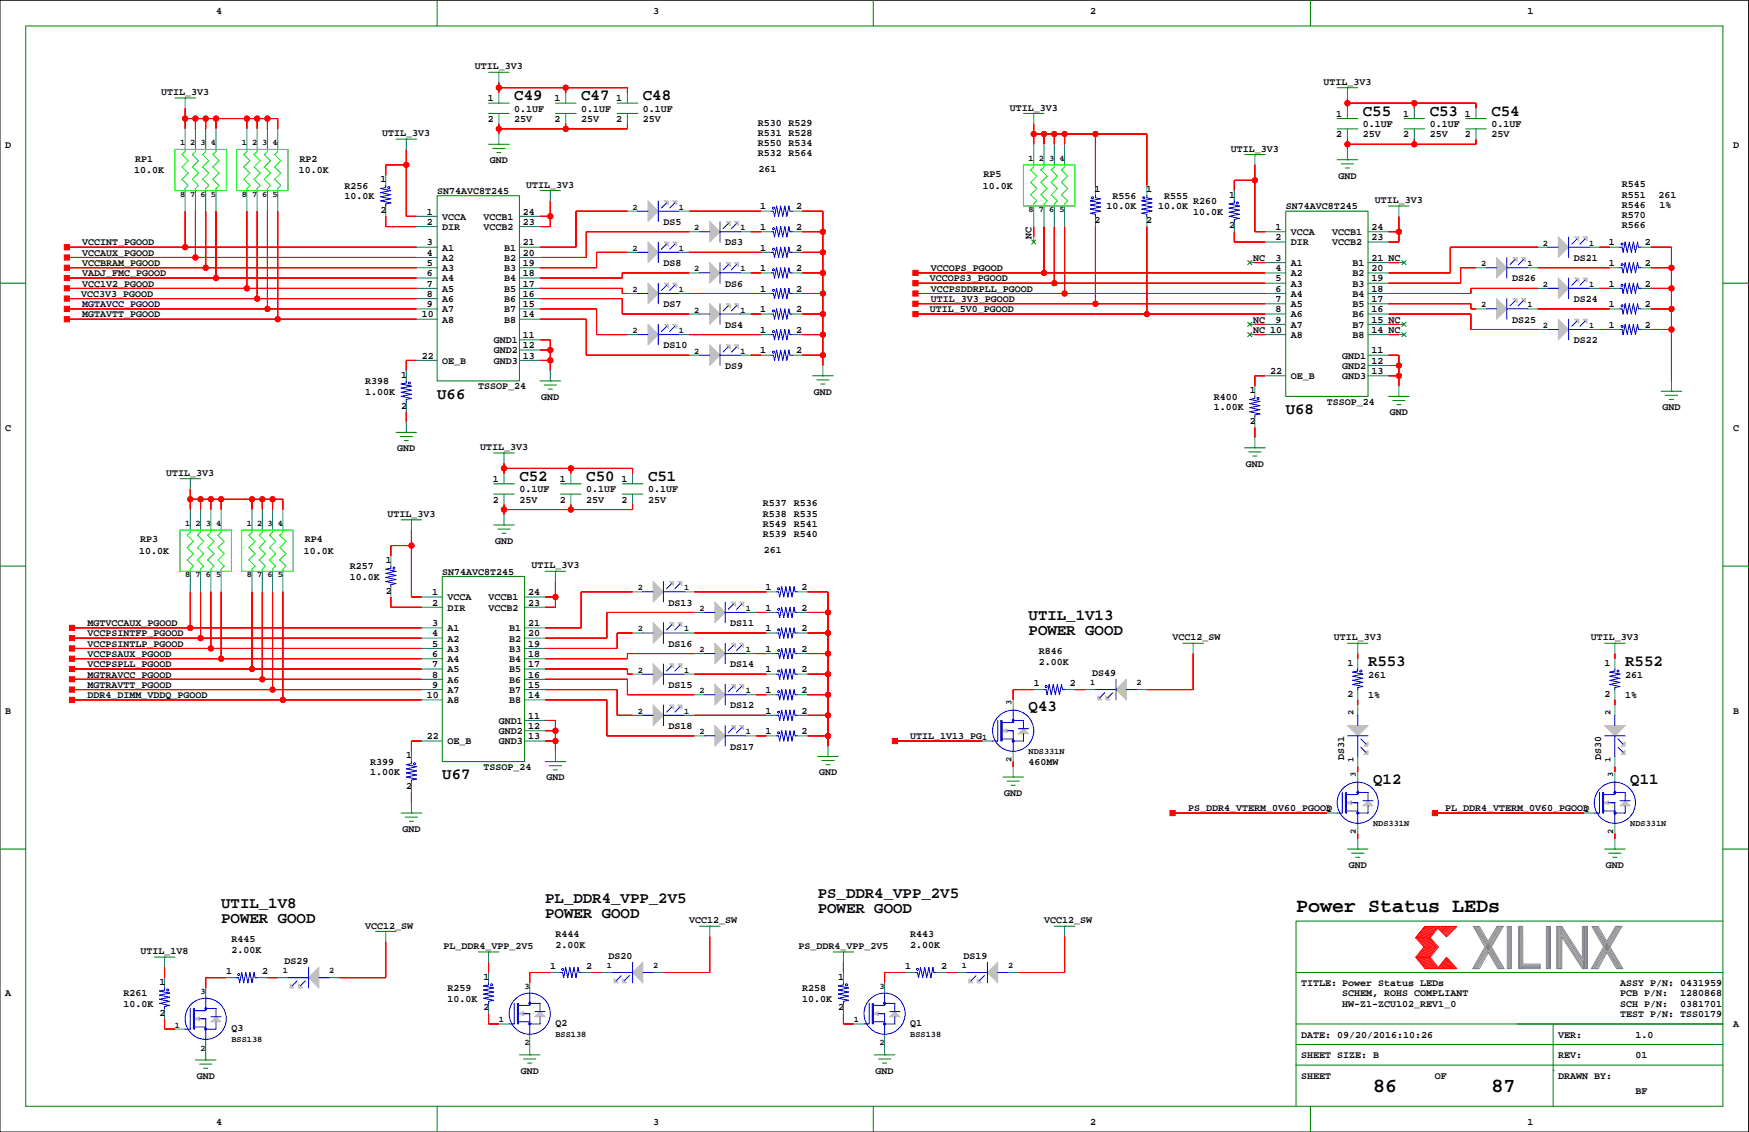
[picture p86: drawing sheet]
<svg xmlns="http://www.w3.org/2000/svg" width="432mm" height="279mm" viewBox="0 0 432 279" stroke-linecap="round" stroke-linejoin="round" font-family="sans-serif">
<defs><g id="words">
<g font-size="4.9">
<text x="320" y="225.2">Power Status LEDs</text>
<text x="339" y="269.6">86</text>
<text x="368.2" y="269.6">87</text>
</g>
<g font-size="3.9">
<text x="127" y="24.8">C49</text>
<text x="143.5" y="24.8">C47</text>
<text x="158.7" y="24.8">C48</text>
<text x="336.5" y="28.6">C55</text>
<text x="353" y="28.6">C53</text>
<text x="368.2" y="28.6">C54</text>
<text x="107.9" y="98.4">U66</text>
<text x="317.4" y="102.2">U68</text>
<text x="128.2" y="118.7">C52</text>
<text x="144.7" y="118.7">C50</text>
<text x="160" y="118.7">C51</text>
<text x="253.9" y="153">UTIL_1V13</text>
<text x="253.9" y="156.8">POWER GOOD</text>
<text x="337.7" y="164.4">R553</text>
<text x="401.2" y="164.4">R552</text>
<text x="253.9" y="175.6">Q43</text>
<text x="109.2" y="192.4">U67</text>
<text x="339" y="193.4">Q12</text>
<text x="402.5" y="193.4">Q11</text>
<text x="201.9" y="221.6">PS_DDR4_VPP_2V5</text>
<text x="54.6" y="224.1">UTIL_1V8</text>
<text x="54.6" y="227.9">POWER GOOD</text>
<text x="134.6" y="226.7">POWER GOOD</text>
<text x="134.6" y="222.8">PL_DDR4_VPP_2V5</text>
<text x="201.9" y="225.4">POWER GOOD</text>
</g>
<g font-size="2.5">
<text x="53.3" y="3.4">4</text>
<text x="161.3" y="3.4">3</text>
<text x="269.2" y="3.4">2</text>
<text x="377.1" y="3.4">1</text>
<text x="117.2" y="17.1">UTIL_3V3</text>
<text x="39.8" y="23.5">UTIL_3V3</text>
<text x="326.7" y="21">UTIL_3V3</text>
<text x="120.4" y="25">1</text>
<text x="127" y="27.6">0.1UF</text>
<text x="136.9" y="25">1</text>
<text x="143.5" y="27.6">0.1UF</text>
<text x="152.2" y="25">1</text>
<text x="158.7" y="27.6">0.1UF</text>
<text x="249.3" y="27.3">UTIL_3V3</text>
<text x="329.9" y="28.8">1</text>
<text x="346.4" y="28.8">1</text>
<text x="361.7" y="28.8">1</text>
<text x="94.4" y="33.7">UTIL_3V3</text>
<text x="120.4" y="30.1">2</text>
<text x="127" y="30.1">25V</text>
<text x="136.9" y="30.1">2</text>
<text x="143.5" y="30.1">25V</text>
<text x="152.2" y="30.1">2</text>
<text x="158.7" y="30.1">25V</text>
<text x="187.1" y="31">R530 R529</text>
<text x="187.1" y="33.5">R531 R528</text>
<text x="329.9" y="33.9">2</text>
<text x="336.5" y="31.4">0.1UF</text>
<text x="336.5" y="33.9">25V</text>
<text x="346.4" y="33.9">2</text>
<text x="353" y="33.9">25V</text>
<text x="353" y="31.4">0.1UF</text>
<text x="361.7" y="33.9">2</text>
<text x="368.2" y="31.4">0.1UF</text>
<text x="368.2" y="33.9">25V</text>
<text x="1.3" y="36.4">D</text>
<text x="33.3" y="39.9">RP1</text>
<text x="74" y="39.9">RP2</text>
<text x="120.9" y="40.3">GND</text>
<text x="187.1" y="38.6">R532 R564</text>
<text x="187.1" y="36.1">R550 R534</text>
<text x="303.9" y="37.5">UTIL_3V3</text>
<text x="427.9" y="36.4">D</text>
<text x="33.1" y="42.8">10.0K</text>
<text x="73.7" y="42.8">10.0K</text>
<text x="85.1" y="46.6">R256</text>
<text x="94" y="45">1</text>
<text x="107.9" y="47.9">SN74AVC8T245</text>
<text x="129.9" y="46.3">UTIL_3V3</text>
<text x="187.3" y="42.4">261</text>
<text x="242.6" y="46.6">10.0K</text>
<text x="242.8" y="43.7">RP5</text>
<text x="270.2" y="47.5">1</text>
<text x="282.9" y="47.5">1</text>
<text x="330.4" y="44.1">GND</text>
<text x="400.4" y="46.2">R545</text>
<text x="85.1" y="49.1">10.0K</text>
<text x="94" y="52.6">2</text>
<text x="105.4" y="53">1</text>
<text x="129.1" y="53">24</text>
<text x="187.7" y="51.7">1</text>
<text x="196.6" y="51.7">2</text>
<text x="273.2" y="51.7">10.0K</text>
<text x="274.7" y="49.1">R556</text>
<text x="285.9" y="51.7">10.0K</text>
<text x="287.4" y="49.1">R555</text>
<text x="294.6" y="53">10.0K</text>
<text x="294.6" y="50.4">R260</text>
<text x="303.5" y="48.8">1</text>
<text x="317.4" y="51.7">SN74AVC8T245</text>
<text x="339.4" y="50.2">UTIL_3V3</text>
<text x="400.4" y="51.3">R546</text>
<text x="400.4" y="48.8">R551</text>
<text x="400.4" y="53.9">R570</text>
<text x="409.5" y="48.8">261</text>
<text x="409.7" y="51.3">1%</text>
<text x="105.4" y="55.5">2</text>
<text x="109.2" y="56.8">DIR</text>
<text x="109.2" y="54.2">VCCA</text>
<text x="119.4" y="54.2">VCCB1</text>
<text x="119.4" y="56.8">VCCB2</text>
<text x="129.1" y="55.5">23</text>
<text x="163.8" y="55.5">DS5</text>
<text x="187.7" y="56.8">1</text>
<text x="196.6" y="56.8">2</text>
<text x="254.7" y="58.9" transform="rotate(-90 254.7 58.9)">NC</text>
<text x="270.2" y="55.1">2</text>
<text x="282.9" y="55.1">2</text>
<text x="303.5" y="56.4">2</text>
<text x="314.9" y="56.8">1</text>
<text x="314.9" y="59.3">2</text>
<text x="318.7" y="58">VCCA</text>
<text x="328.9" y="58">VCCB1</text>
<text x="338.6" y="59.3">23</text>
<text x="338.6" y="56.8">24</text>
<text x="400.4" y="56.4">R566</text>
<text x="20.3" y="63.1">VCCAUX_PGOOD</text>
<text x="20.3" y="60.6">VCCINT_PGOOD</text>
<text x="20.3" y="65.6">VCCBRAM_PGOOD</text>
<text x="105.4" y="60.6">3</text>
<text x="105.4" y="63.1">4</text>
<text x="105.4" y="65.6">5</text>
<text x="109.2" y="61.8">A1</text>
<text x="109.2" y="64.4">A2</text>
<text x="124.4" y="61.8">B1</text>
<text x="124.4" y="64.4">B2</text>
<text x="129.1" y="60.6">21</text>
<text x="129.1" y="63.1">20</text>
<text x="129.1" y="65.6">19</text>
<text x="163.8" y="65.6">DS8</text>
<text x="179" y="60.6">DS3</text>
<text x="187.7" y="61.8">1</text>
<text x="196.6" y="61.8">2</text>
<text x="309.4" y="64.4">NC</text>
<text x="314.9" y="64.4">3</text>
<text x="318.7" y="65.6">A1</text>
<text x="318.7" y="60.6">DIR</text>
<text x="328.9" y="60.6">VCCB2</text>
<text x="333.9" y="65.6">B1</text>
<text x="338.6" y="64.4">21 NC</text>
<text x="388.5" y="64.4">DS21</text>
<text x="397.2" y="60.6">1</text>
<text x="397.2" y="65.6">1</text>
<text x="406.1" y="60.6">2</text>
<text x="406.1" y="65.6">2</text>
<text x="20.3" y="68.2">VADJ_FMC_PGOOD</text>
<text x="20.3" y="70.7">VCC1V2_PGOOD</text>
<text x="105.4" y="68.2">6</text>
<text x="105.4" y="70.7">7</text>
<text x="109.2" y="66.9">A3</text>
<text x="109.2" y="69.5">A4</text>
<text x="109.2" y="72">A5</text>
<text x="124.4" y="66.9">B3</text>
<text x="124.4" y="69.5">B4</text>
<text x="124.4" y="72">B5</text>
<text x="129.1" y="68.2">18</text>
<text x="129.1" y="70.7">17</text>
<text x="179" y="70.7">DS6</text>
<text x="187.7" y="72">1</text>
<text x="187.7" y="66.9">1</text>
<text x="196.6" y="72">2</text>
<text x="196.6" y="66.9">2</text>
<text x="229.6" y="69.5">VCCOPS3_PGOOD</text>
<text x="229.8" y="66.9">VCCOPS_PGOOD</text>
<text x="229.8" y="72">VCCPSDDRPLL_PGOOD</text>
<text x="314.9" y="72">6</text>
<text x="314.9" y="69.5">5</text>
<text x="314.9" y="66.9">4</text>
<text x="318.7" y="68.2">A2</text>
<text x="318.7" y="70.7">A3</text>
<text x="333.9" y="68.2">B2</text>
<text x="333.9" y="70.7">B3</text>
<text x="338.6" y="72">18</text>
<text x="338.6" y="69.5">19</text>
<text x="338.6" y="66.9">20</text>
<text x="373.3" y="69.5">DS26</text>
<text x="397.2" y="70.7">1</text>
<text x="406.1" y="70.7">2</text>
<text x="20.1" y="73.3">VCC3V3_PGOOD</text>
<text x="20.3" y="75.8">MGTAVCC_PGOOD</text>
<text x="105.4" y="73.3">8</text>
<text x="105.4" y="75.8">9</text>
<text x="109.2" y="74.5">A6</text>
<text x="109.2" y="77.1">A7</text>
<text x="124.4" y="74.5">B6</text>
<text x="124.4" y="77.1">B7</text>
<text x="129.1" y="73.3">16</text>
<text x="129.1" y="75.8">15</text>
<text x="163.8" y="75.8">DS7</text>
<text x="187.7" y="77.1">1</text>
<text x="196.6" y="77.1">2</text>
<text x="229.6" y="77.1">UTIL_5V0_PGOOD</text>
<text x="229.8" y="74.5">UTIL_3V3_PGOOD</text>
<text x="314.9" y="77.1">8</text>
<text x="314.9" y="74.5">7</text>
<text x="318.7" y="73.3">A4</text>
<text x="318.7" y="75.8">A5</text>
<text x="333.9" y="73.3">B4</text>
<text x="333.9" y="75.8">B5</text>
<text x="338.6" y="77.1">16</text>
<text x="338.6" y="74.5">17</text>
<text x="388.5" y="74.5">DS24</text>
<text x="397.2" y="75.8">1</text>
<text x="406.1" y="75.8">2</text>
<text x="20.3" y="78.3">MGTAVTT_PGOOD</text>
<text x="104.1" y="78.3">10</text>
<text x="109.2" y="79.6">A8</text>
<text x="124.4" y="79.6">B8</text>
<text x="129.1" y="78.3">14</text>
<text x="129.1" y="83.4">11</text>
<text x="179" y="80.9">DS4</text>
<text x="187.7" y="82.2">1</text>
<text x="196.6" y="82.2">2</text>
<text x="309.4" y="82.2">NC 10</text>
<text x="309.4" y="79.6">NC</text>
<text x="314.9" y="79.6">9</text>
<text x="318.7" y="78.3">A6</text>
<text x="318.7" y="80.9">A7</text>
<text x="318.7" y="83.4">A8</text>
<text x="333.9" y="78.3">B6</text>
<text x="333.9" y="80.9">B7</text>
<text x="333.9" y="83.4">B8</text>
<text x="338.6" y="82.2">14 NC</text>
<text x="338.6" y="79.6">15 NC</text>
<text x="373.3" y="79.6">DS25</text>
<text x="397.2" y="80.9">1</text>
<text x="406.1" y="80.9">2</text>
<text x="104.1" y="88.5">22</text>
<text x="109.2" y="89.8">OE_B</text>
<text x="121.9" y="84.7">GND1</text>
<text x="121.9" y="87.2">GND2</text>
<text x="121.9" y="89.8">GND3</text>
<text x="129.1" y="86">12</text>
<text x="129.1" y="88.5">13</text>
<text x="163.8" y="86">DS10</text>
<text x="187.7" y="87.2">1</text>
<text x="196.6" y="87.2">2</text>
<text x="331.4" y="88.5">GND1</text>
<text x="338.6" y="89.8">12</text>
<text x="338.6" y="87.2">11</text>
<text x="388.5" y="84.7">DS22</text>
<text x="90.1" y="94.9">R398</text>
<text x="99" y="93.2">1</text>
<text x="179" y="91">DS9</text>
<text x="313.6" y="92.3">22</text>
<text x="318.7" y="93.6">OE_B</text>
<text x="331.4" y="91">GND2</text>
<text x="331.4" y="93.6">GND3</text>
<text x="338.6" y="92.3">13</text>
<text x="90.1" y="97.4">1.00K</text>
<text x="99" y="100.8">2</text>
<text x="118.1" y="96.1">TSSOP_24</text>
<text x="133.6" y="98.7">GND</text>
<text x="200.9" y="97.4">GND</text>
<text x="299.7" y="101.2">1.00K</text>
<text x="299.7" y="98.7">R400</text>
<text x="308.5" y="97">1</text>
<text x="327.6" y="99.9">TSSOP_24</text>
<text x="410.4" y="101.2">GND</text>
<text x="1.3" y="106.3">C</text>
<text x="308.5" y="104.6">2</text>
<text x="343.1" y="102.5">GND</text>
<text x="427.9" y="106.3">C</text>
<text x="98.1" y="111.4">GND</text>
<text x="118.5" y="111.1">UTIL_3V3</text>
<text x="41.1" y="117.5">UTIL_3V3</text>
<text x="121.7" y="119">1</text>
<text x="138.2" y="119">1</text>
<text x="153.4" y="119">1</text>
<text x="307.6" y="115.2">GND</text>
<text x="121.7" y="124.1">2</text>
<text x="128.2" y="124.1">25V</text>
<text x="128.2" y="121.5">0.1UF</text>
<text x="138.2" y="124.1">2</text>
<text x="144.7" y="121.5">0.1UF</text>
<text x="144.7" y="124.1">25V</text>
<text x="153.4" y="124.1">2</text>
<text x="160" y="124.1">25V</text>
<text x="160" y="121.5">0.1UF</text>
<text x="188.3" y="125">R537 R536</text>
<text x="95.7" y="127.6">UTIL_3V3</text>
<text x="188.3" y="127.5">R538 R535</text>
<text x="188.3" y="130">R549 R541</text>
<text x="34.4" y="136.8">10.0K</text>
<text x="34.6" y="133.8">RP3</text>
<text x="75" y="136.8">10.0K</text>
<text x="75.2" y="133.8">RP4</text>
<text x="122.2" y="134.2">GND</text>
<text x="188.3" y="132.6">R539 R540</text>
<text x="188.6" y="136.4">261</text>
<text x="86.3" y="140.6">R257</text>
<text x="86.3" y="143.1">10.0K</text>
<text x="95.2" y="138.9">1</text>
<text x="109.2" y="141.8">SN74AVC8T245</text>
<text x="131.2" y="140.3">UTIL_3V3</text>
<text x="95.2" y="146.5">2</text>
<text x="106.7" y="149.4">2</text>
<text x="106.7" y="146.9">1</text>
<text x="110.5" y="148.2">VCCA</text>
<text x="120.6" y="148.2">VCCB1</text>
<text x="130.4" y="146.9">24</text>
<text x="130.4" y="149.4">23</text>
<text x="165.1" y="149.4">DS13</text>
<text x="189" y="145.6">1</text>
<text x="197.9" y="145.6">2</text>
<text x="21.6" y="154.5">MGTVCCAUX_PGOOD</text>
<text x="106.7" y="154.5">3</text>
<text x="110.5" y="155.8">A1</text>
<text x="110.5" y="150.7">DIR</text>
<text x="120.6" y="150.7">VCCB2</text>
<text x="125.7" y="155.8">B1</text>
<text x="130.4" y="154.5">21</text>
<text x="180.3" y="154.5">DS11</text>
<text x="189" y="150.7">1</text>
<text x="189" y="155.8">1</text>
<text x="197.9" y="150.7">2</text>
<text x="197.9" y="155.8">2</text>
<text x="21.6" y="157.1">VCCPSINTFP_PGOOD</text>
<text x="21.6" y="159.6">VCCPSINTLP_PGOOD</text>
<text x="106.7" y="157.1">4</text>
<text x="106.7" y="159.6">5</text>
<text x="110.5" y="158.3">A2</text>
<text x="110.5" y="160.9">A3</text>
<text x="125.7" y="158.3">B2</text>
<text x="125.7" y="160.9">B3</text>
<text x="130.4" y="157.1">20</text>
<text x="130.4" y="159.6">19</text>
<text x="165.1" y="159.6">DS16</text>
<text x="189" y="160.9">1</text>
<text x="197.9" y="160.9">2</text>
<text x="256.5" y="161.4">R846</text>
<text x="289.5" y="158.1">VCC12_SW</text>
<text x="329.3" y="158.1">UTIL_3V3</text>
<text x="392.8" y="158.1">UTIL_3V3</text>
<text x="21.6" y="167.2">MGTRAVCC_PGOOD</text>
<text x="21.6" y="164.7">VCCPSPLL_PGOOD</text>
<text x="21.6" y="162.1">VCCPSAUX_PGOOD</text>
<text x="106.7" y="162.1">6</text>
<text x="106.7" y="164.7">7</text>
<text x="106.7" y="167.2">8</text>
<text x="110.5" y="163.4">A4</text>
<text x="110.5" y="166">A5</text>
<text x="125.7" y="163.4">B4</text>
<text x="125.7" y="166">B5</text>
<text x="130.4" y="162.1">18</text>
<text x="130.4" y="164.7">17</text>
<text x="130.4" y="167.2">16</text>
<text x="180.3" y="164.7">DS14</text>
<text x="189" y="166">1</text>
<text x="197.9" y="166">2</text>
<text x="256.5" y="164.2">2.00K</text>
<text x="269.6" y="166.9">DS49</text>
<text x="332.7" y="164.3">1</text>
<text x="337.7" y="167.2">261</text>
<text x="396.1" y="164.3">1</text>
<text x="401.2" y="167.2">261</text>
<text x="21.6" y="169.8">MGTRAVTT_PGOOD</text>
<text x="21.6" y="172.3">DDR4_DIMM_VDDQ_PGOOD</text>
<text x="105.4" y="172.3">10</text>
<text x="106.7" y="169.8">9</text>
<text x="110.5" y="168.5">A6</text>
<text x="110.5" y="171">A7</text>
<text x="110.5" y="173.6">A8</text>
<text x="125.7" y="168.5">B6</text>
<text x="125.7" y="171">B7</text>
<text x="125.7" y="173.6">B8</text>
<text x="130.4" y="169.8">15</text>
<text x="130.4" y="172.3">14</text>
<text x="165.1" y="169.8">DS15</text>
<text x="189" y="171">1</text>
<text x="197.9" y="171">2</text>
<text x="255.2" y="169.4">1</text>
<text x="264.1" y="169.4">2</text>
<text x="332.7" y="171.9">2</text>
<text x="337.7" y="172.3">1%</text>
<text x="396.1" y="171.9">2</text>
<text x="401.2" y="172.3">1%</text>
<text x="1.3" y="176.1">B</text>
<text x="123.2" y="178.7">GND1</text>
<text x="130.4" y="177.4">11</text>
<text x="130.4" y="179.9">12</text>
<text x="165.1" y="179.9">DS18</text>
<text x="180.3" y="174.8">DS12</text>
<text x="189" y="176.1">1</text>
<text x="197.9" y="176.1">2</text>
<text x="427.9" y="176.1">B</text>
<text x="105.4" y="182.5">22</text>
<text x="110.5" y="183.7">OE_B</text>
<text x="123.2" y="181.2">GND2</text>
<text x="123.2" y="183.7">GND3</text>
<text x="130.4" y="182.5">13</text>
<text x="180.3" y="185">DS17</text>
<text x="189" y="181.2">1</text>
<text x="197.9" y="181.2">2</text>
<text x="224.7" y="182.5">UTIL_1V13_PG</text>
<text x="91.4" y="188.8">R399</text>
<text x="91.4" y="191.4">1.00K</text>
<text x="100.3" y="187.2">1</text>
<text x="119.4" y="190.1">TSSOP_24</text>
<text x="202.2" y="191.4">GND</text>
<text x="253.9" y="188.8">460MW</text>
<text x="331.8" y="187.6" transform="rotate(-90 331.8 187.6)">DS31</text>
<text x="395.3" y="187.6" transform="rotate(-90 395.3 187.6)">DS30</text>
<text x="100.3" y="194.8">2</text>
<text x="134.9" y="192.6">GND</text>
<text x="247.9" y="196.4">GND</text>
<text x="293.3" y="200.2">PS_DDR4_VTERM_0V60_PGOOD</text>
<text x="356.8" y="200.2">PL_DDR4_VTERM_0V60_PGOOD</text>
<text x="99.4" y="205.3">GND</text>
<text x="333" y="214.2">GND</text>
<text x="396.5" y="214.2">GND</text>
<text x="170.1" y="227.9">VCC12_SW</text>
<text x="257.8" y="227.9">VCC12_SW</text>
<text x="57.1" y="232.5">R445</text>
<text x="90.1" y="229.2">VCC12_SW</text>
<text x="137.1" y="231.2">R444</text>
<text x="224.7" y="231.2">R443</text>
<text x="34.7" y="235.5">UTIL_1V8</text>
<text x="57.1" y="235.3">2.00K</text>
<text x="70.3" y="238">DS29</text>
<text x="109.5" y="234.3">PL_DDR4_VPP_2V5</text>
<text x="135.9" y="239.2">1</text>
<text x="137.1" y="234">2.00K</text>
<text x="144.7" y="239.2">2</text>
<text x="150.2" y="236.7">DS20</text>
<text x="197.1" y="234.3">PS_DDR4_VPP_2V5</text>
<text x="223.5" y="239.2">1</text>
<text x="224.7" y="234">2.00K</text>
<text x="232.4" y="239.2">2</text>
<text x="237.9" y="236.7">DS19</text>
<text x="1.3" y="245.9">A</text>
<text x="30.5" y="245.9">R261</text>
<text x="39.4" y="243">1</text>
<text x="55.9" y="240.5">1</text>
<text x="64.8" y="240.5">2</text>
<text x="110.5" y="244.7">R259</text>
<text x="119.4" y="241.8">1</text>
<text x="198.1" y="244.7">R258</text>
<text x="207" y="241.8">1</text>
<text x="321.2" y="243.4">TITLE: Power Status LEDs</text>
<text x="331.4" y="245.9">SCHEM, ROHS COMPLIANT</text>
<text x="400" y="245.9">PCB P/N:</text>
<text x="400" y="243.4">ASSY P/N: 0431959</text>
<text x="414.8" y="245.9">1280868</text>
<text x="30.5" y="248.5">10.0K</text>
<text x="39.4" y="250.7">2</text>
<text x="110.5" y="247.2">10.0K</text>
<text x="119.4" y="249.4">2</text>
<text x="198.1" y="247.2">10.0K</text>
<text x="207" y="249.4">2</text>
<text x="331.4" y="248.5">HW-Z1-ZCU102_REV1_0</text>
<text x="400" y="251">TEST P/N: TSS0179</text>
<text x="400" y="248.5">SCH P/N:</text>
<text x="414.8" y="248.5">0381701</text>
<text x="57.1" y="254.6">Q3</text>
<text x="137.1" y="253.3">Q2</text>
<text x="224.7" y="253.3">Q1</text>
<text x="321.2" y="256.1">DATE: 09/20/2016:10:26</text>
<text x="384.7" y="256.1">VER:</text>
<text x="403.8" y="256.1">1.0</text>
<text x="427.9" y="253.6">A</text>
<text x="321.2" y="261.2">SHEET SIZE: B</text>
<text x="384.7" y="261.2">REV:</text>
<text x="403.8" y="261.2">01</text>
<text x="48.6" y="266.3">GND</text>
<text x="128.6" y="265">GND</text>
<text x="216.2" y="265">GND</text>
<text x="321.2" y="266.3">SHEET</text>
<text x="354.2" y="266.3">OF</text>
<text x="384.7" y="266.3">DRAWN BY:</text>
<text x="403.8" y="270.1">BF</text>
<text x="53.3" y="277.7">4</text>
<text x="161.3" y="277.7">3</text>
<text x="269.2" y="277.7">2</text>
<text x="377.1" y="277.7">1</text>
</g>
<g font-size="2.1">
<text x="44.4" y="35.8">1</text>
<text x="47" y="35.8">2</text>
<text x="49.5" y="35.8">3</text>
<text x="52.1" y="35.8">4</text>
<text x="59.7" y="35.8">1</text>
<text x="62.2" y="35.8">2</text>
<text x="64.8" y="35.8">3</text>
<text x="67.3" y="35.8">4</text>
<text x="253.9" y="39.6">1</text>
<text x="256.5" y="39.6">2</text>
<text x="259" y="39.6">3</text>
<text x="261.6" y="39.6">4</text>
<text x="44.4" y="48.5">8</text>
<text x="47" y="48.5">7</text>
<text x="49.5" y="48.5">6</text>
<text x="52.1" y="48.5">5</text>
<text x="59.7" y="48.5">8</text>
<text x="62.2" y="48.5">7</text>
<text x="64.8" y="48.5">6</text>
<text x="67.3" y="48.5">5</text>
<text x="156.2" y="51.7">2</text>
<text x="167.6" y="51.7">1</text>
<text x="253.9" y="52.3">8</text>
<text x="256.5" y="52.3">7</text>
<text x="259" y="52.3">6</text>
<text x="261.6" y="52.3">5</text>
<text x="171.4" y="56.8">2</text>
<text x="182.8" y="56.8">1</text>
<text x="156.2" y="61.9">2</text>
<text x="167.6" y="61.9">1</text>
<text x="365.7" y="65.7">2</text>
<text x="377.1" y="65.7">1</text>
<text x="380.9" y="60.6">2</text>
<text x="392.3" y="60.6">1</text>
<text x="171.4" y="67">2</text>
<text x="182.8" y="67">1</text>
<text x="380.9" y="70.8">2</text>
<text x="392.3" y="70.8">1</text>
<text x="156.2" y="72.1">2</text>
<text x="167.6" y="72.1">1</text>
<text x="171.4" y="77.1">2</text>
<text x="182.8" y="77.1">1</text>
<text x="365.7" y="75.9">2</text>
<text x="377.1" y="75.9">1</text>
<text x="156.2" y="82.2">2</text>
<text x="167.6" y="82.2">1</text>
<text x="380.9" y="80.9">2</text>
<text x="392.3" y="80.9">1</text>
<text x="171.4" y="87.3">2</text>
<text x="182.8" y="87.3">1</text>
<text x="45.7" y="129.8">1</text>
<text x="48.2" y="129.8">2</text>
<text x="50.8" y="129.8">3</text>
<text x="53.3" y="129.8">4</text>
<text x="60.9" y="129.8">1</text>
<text x="63.5" y="129.8">2</text>
<text x="66" y="129.8">3</text>
<text x="68.6" y="129.8">4</text>
<text x="45.7" y="142.5">8</text>
<text x="48.2" y="142.5">7</text>
<text x="50.8" y="142.5">6</text>
<text x="53.3" y="142.5">5</text>
<text x="60.9" y="142.5">8</text>
<text x="63.5" y="142.5">7</text>
<text x="66" y="142.5">6</text>
<text x="68.6" y="142.5">5</text>
<text x="157.4" y="145.7">2</text>
<text x="168.9" y="145.7">1</text>
<text x="157.4" y="155.9">2</text>
<text x="168.9" y="155.9">1</text>
<text x="172.7" y="150.8">2</text>
<text x="184.1" y="150.8">1</text>
<text x="172.7" y="160.9">2</text>
<text x="184.1" y="160.9">1</text>
<text x="157.4" y="166">2</text>
<text x="168.9" y="166">1</text>
<text x="172.7" y="171.1">2</text>
<text x="184.1" y="171.1">1</text>
<text x="269.2" y="169.1">1</text>
<text x="280.6" y="169.1">2</text>
<text x="157.4" y="176.2">2</text>
<text x="168.9" y="176.2">1</text>
<text x="249.7" y="174" transform="rotate(-90 249.7 174)">3</text>
<text x="334.1" y="176.6" transform="rotate(-90 334.1 176.6)">2</text>
<text x="397.6" y="176.6" transform="rotate(-90 397.6 176.6)">2</text>
<text x="172.7" y="181.3">2</text>
<text x="184.1" y="181.3">1</text>
<text x="242.5" y="182.5">1</text>
<text x="249.7" y="188" transform="rotate(-90 249.7 188)">2</text>
<text x="253.9" y="186.1">NDS331N</text>
<text x="334.1" y="188" transform="rotate(-90 334.1 188)">1</text>
<text x="334.8" y="191.8" transform="rotate(-90 334.8 191.8)">3</text>
<text x="397.6" y="188" transform="rotate(-90 397.6 188)">1</text>
<text x="398.2" y="191.8" transform="rotate(-90 398.2 191.8)">3</text>
<text x="327.6" y="200.3">1</text>
<text x="339" y="203.9">NDS331N</text>
<text x="391.1" y="200.3">1</text>
<text x="402.5" y="203.9">NDS331N</text>
<text x="334.8" y="205.8" transform="rotate(-90 334.8 205.8)">2</text>
<text x="398.2" y="205.8" transform="rotate(-90 398.2 205.8)">2</text>
<text x="149.8" y="239">1</text>
<text x="161.3" y="239">2</text>
<text x="237.4" y="239">1</text>
<text x="248.9" y="239">2</text>
<text x="49.5" y="245.3">3</text>
<text x="69.8" y="240.3">1</text>
<text x="81.3" y="240.3">2</text>
<text x="129.5" y="244.1">3</text>
<text x="217.1" y="244.1">3</text>
<text x="43.2" y="253.6">1</text>
<text x="57.1" y="257.2">BSS138</text>
<text x="123.2" y="252.4">1</text>
<text x="137.1" y="255.9">BSS138</text>
<text x="210.8" y="252.4">1</text>
<text x="224.7" y="255.9">BSS138</text>
<text x="49.5" y="259.3">2</text>
<text x="129.5" y="258">2</text>
<text x="217.1" y="258">2</text>
</g>
</g></defs>
<path d="M0 .1h431.7v279.3h-431.7z" fill="none" stroke="#000" stroke-width=".25"/>
<g fill="none" stroke="#008000" stroke-width=".25">
<path d="M6.3 6.4h419.1v266.7h-419.1zM107.9 .1v6.3M120.6 17.8h5.1M123.2 17.8h.1M215.6 .1v6.3M323.5 .1v6.3M43.2 24.2h5M45.7 24.2h.1M97.8 34.3h5M100.3 34.3h.1M120.6 35.6h5.1M120.6 28h5.1"/>
<path d="M120.6 25.5h5.1M121.6 36.6h3.1M122.7 37.6h1M123.2 35.6h.1M137.1 28h5.1M137.1 25.5h5.1M152.4 28h5M152.4 25.5h5M252.7 28h5.1M255.2 28h.1M307.3 38.2h5M309.8 38.2h.1"/>
<path d="M330.1 39.4h5.1M330.1 31.8h5.1M330.1 29.3h5.1M330.1 21.6h5.1M332.7 39.4h.1M332.7 21.6h.1M346.6 31.8h5.1M346.6 29.3h5.1M361.9 31.8h5M361.9 29.3h5M107.9 48.3h20.3v45.7h-20.3zM133.3 47h5.1"/>
<path d="M135.9 47h.1M254.7 59.2l1 1M255.7 59.2l-1 1M317.4 52.1h20.3v45.7h-20.3zM331.1 40.4h3.1M332.2 41.5h1M342.8 50.9h5.1M345.4 50.9h.1M0 69.9h6.3M308 79.5l1 1.1M308 64.3l1 1M309 79.5l-1 1.1"/>
<path d="M309 64.3l-1 1M346.1 79.5l1 1.1M346.1 64.3l1 1M347.1 79.5l-1 1.1M347.1 64.3l-1 1M425.4 69.9h6.3M133.3 94h5.1M134.3 95h3.1M135.4 96.1h1M135.9 94h.1M200.6 92.8h5.1M201.6 93.8h3.1"/>
<path d="M202.6 94.8h1.1M203.2 92.8h.1M308 82.1l1 1M309 82.1l-1 1M342.8 97.8h5.1M343.8 98.8h3.1M344.9 99.9h1M345.4 97.8h.1M346.1 82.1l1 1M347.1 82.1l-1 1M410.1 96.6h5.1M411.1 97.6h3.1"/>
<path d="M412.1 98.6h1.1M412.7 96.6h.1M44.4 118.1h5.1M47 118.1h.1M97.8 106.7h5M98.8 107.7h3M99.8 108.8h1M100.3 106.7h.1M121.9 119.4h5.1M121.9 111.8h5.1M124.4 111.8h.1M138.4 119.4h5.1"/>
<path d="M153.6 119.4h5.1M307.3 110.5h5M308.3 111.5h3M309.3 112.6h1M309.8 110.5h.1M0 139.7h6.3M99 128.3h5.1M101.6 128.3h.1M121.9 129.6h5.1M121.9 122h5.1M122.9 130.6h3.1M123.9 131.6h1"/>
<path d="M124.4 129.6h.1M138.4 122h5.1M153.6 122h5.1M425.4 139.7h6.3M109.2 142.3h20.3v45.7h-20.3zM134.6 141h5.1M137.1 141h.1M292 158.8h5.1M294.6 158.8h.1M332.7 158.8h5M335.2 158.8h.1M396.1 158.8h5.1"/>
<path d="M398.7 158.8h.1M134.6 188h5.1M135.6 189h3.1M136.6 190h1M137.1 188h.1M201.9 186.7h5.1M202.9 187.7h3M203.9 188.7h1M204.4 186.7h.1M247.6 191.8h5.1M248.6 192.8h3.1M249.6 193.8h1"/>
<path d="M250.1 191.8h.1M0 209.6h6.3M99 200.7h5.1M100.1 201.7h3M101.1 202.7h1M101.6 200.7h.1M332.7 209.6h5M333.7 210.6h3M334.7 211.6h1M335.2 209.6h.1M396.1 209.6h5.1M397.2 210.6h3"/>
<path d="M398.2 211.6h1M398.7 209.6h.1M425.4 209.6h6.3M38.1 236.2h5.1M40.6 236.2h.1M92.7 229.9h5.1M95.2 229.9h.1M118.1 235h5.1M120.6 235h.1M172.7 228.6h5.1M175.2 228.6h.1M205.7 235h5.1"/>
<path d="M208.2 235h.1M260.3 228.6h5.1M262.8 228.6h.1M425.4 227.3h-105.4v35.6M320 257.8h105.4M320 252.7h105.4M320 240h105.4M383.5 252.7v20.4M48.2 261.6h5.1M49.3 262.6h3M50.3 263.7h1M50.8 261.6h.1"/>
<path d="M107.9 273.1v6.3M128.2 260.4h5.1M129.3 261.4h3M130.3 262.4h1M130.8 260.4h.1M215.6 273.1v6.3M215.9 260.4h5M216.9 261.4h3M217.9 262.4h1M218.4 260.4h.1M320 262.9v10.2M320 262.9h105.4"/>
<path d="M323.5 273.1v6.3M383.5 264.2h.1"/>
</g>
<g fill="none" stroke="#f00" stroke-width=".25">
<path d="M45.7 26.7v5.1M45.7 29.3h22.9v2.5M48.2 29.3v2.5M50.8 29.3v2.5M53.3 29.3v2.5M60.9 29.3v2.5M63.5 29.3v2.5M66 29.3v2.5M100.3 36.9v16.5h2.5M123.2 21.6h31.7v1.3M123.2 20.4v2.5M123.2 30.5v2.6"/>
<path d="M139.7 21.6v1.3M139.7 30.5v1.3M154.9 30.5v1.3h-31.7M255.2 33.1h27.9v12.7M255.2 30.5v5.1M257.8 33.1v2.5M260.3 33.1v2.5M262.8 33.1v2.5M270.4 33.1v12.7M332.7 24.2v2.5M332.7 34.3v2.6M332.7 25.5h31.7v1.2"/>
<path d="M349.2 25.5v1.2M349.2 34.3v1.3M364.4 34.3v1.3h-31.7M45.7 52.1v8.9M48.2 52.1v11.4M50.8 52.1v14M53.3 52.1v16.5M60.9 52.1v19.1M63.5 52.1v21.6M66 52.1v24.1M68.6 52.1v26.7M95.2 53.4v2.5h7.6"/>
<path d="M100.3 40.7h-5.1v2.5M133.3 53.4h2.6M135.9 49.6v6.3h-2.6M154.9 52.1h-12.7v8.9h-8.9M170.1 57.2h-25.4v6.3h-11.4M170.1 52.1h17.8M185.4 57.2h2.5M198.1 57.2h5.1M198.1 52.1h5.1v38.1M255.2 55.9v2.6M257.8 55.9v11.5M260.3 55.9v14"/>
<path d="M262.8 55.9v16.5M270.4 55.9v19.1M283.1 55.9v21.6M304.7 57.2v2.5h7.6M309.8 40.7v16.5h2.5M309.8 44.5h-5.1v2.5M342.8 57.2h2.6M345.4 53.4v6.3h-2.6M16.5 63.5h86.3M16.5 68.6h86.3M16.5 61h86.3M16.5 71.2h86.3"/>
<path d="M16.5 73.7h86.3M16.5 66.1h86.3M16.5 76.2h86.3M16.5 78.8h86.3M133.3 73.7h20.3v3.8h16.5M133.3 71.2h20.3v1.2h1.3M133.3 78.8h11.4v8.9h25.4M133.3 76.2h14v6.4h7.6M154.9 62.3h-7.6v3.8h-14M170.1 72.4h17.8M170.1 67.4h-16.5v1.2h-20.3M170.1 62.3h17.8"/>
<path d="M185.4 77.5h2.5M185.4 67.4h2.5M198.1 77.5h5.1M198.1 72.4h5.1M198.1 67.4h5.1M198.1 62.3h5.1M226 77.5h86.3M226 72.4h86.3M226 67.4h86.3M226 69.9h86.3M226 75h86.3M309.8 64.8h2.5"/>
<path d="M342.8 77.5h20.3v3.8h16.5M342.8 75h20.3v1.2h1.3M342.8 64.8h2.6M364.4 66.1h-3.8v3.8h-17.8M379.6 71.2h-16.5v1.2h-20.3M379.6 61h-21.5v6.4h-15.3M379.6 66.1h17.8M379.6 76.2h17.8M394.9 61h2.5M394.9 71.2h2.5M407.6 61h5.1v33M407.6 71.2h5.1"/>
<path d="M407.6 66.1h5.1M407.6 76.2h5.1M102.8 88.9h-2.5v2.6M133.3 88.9h2.6M133.3 83.9h2.6v7.6M133.3 86.4h2.6M170.1 82.6h17.8M185.4 87.7h2.5M198.1 82.6h5.1M198.1 87.7h5.1M309.8 82.6h2.5M309.8 80.1h2.5"/>
<path d="M312.3 92.8h-2.5v2.5M342.8 82.6h2.6M342.8 87.7h2.6v7.6M342.8 90.2h2.6M342.8 92.8h2.6M342.8 80.1h2.6M394.9 81.3h2.5M407.6 81.3h5.1M100.3 101.6v2.6M124.4 115.6h31.8v1.3M124.4 114.3v2.6M140.9 115.6v1.3"/>
<path d="M309.8 105.4v2.6M47 120.7v5.1M47 123.2h22.8v2.6M49.5 123.2v2.6M52.1 123.2v2.6M54.6 123.2v2.6M62.2 123.2v2.6M64.8 123.2v2.6M67.3 123.2v2.6M101.6 130.8v16.5h2.5M101.6 134.7h-5.1v2.5M124.4 124.5v2.5"/>
<path d="M140.9 124.5v1.3M156.2 124.5v1.3h-31.8M17.8 157.5h86.3M17.8 155h86.3M47 146.1v8.9M49.5 146.1v11.4M52.1 146.1v13.9M54.6 146.1v16.5M62.2 146.1v19M64.8 146.1v21.6M67.3 146.1v24.1M69.8 146.1v26.6"/>
<path d="M96.5 147.3v2.6h7.6M134.6 147.3h2.5M137.1 143.5v6.4h-2.5M156.2 146.1h-12.7v8.9h-8.9M156.2 156.2h-3.8v3.8h-17.8M171.4 151.2h-21.6v6.3h-15.2M171.4 146.1h17.8M171.4 156.2h17.8M186.6 151.2h2.6M199.3 151.2h5.1M199.3 146.1h5.1v38.1M199.3 156.2h5.1"/>
<path d="M17.8 167.7h86.3M17.8 165.1h86.3M17.8 162.6h86.3M17.8 160h86.3M17.8 170.2h86.3M17.8 172.7h86.3M134.6 165.1h20.3v1.3h1.3M134.6 167.7h20.3v3.8h16.5M134.6 177.8h2.5v7.6M134.6 172.7h15.2v8.9h21.6M134.6 170.2h17.8v6.4h3.8M171.4 161.3h-16.5v1.3h-20.3"/>
<path d="M171.4 166.4h17.8M171.4 176.6h17.8M186.6 171.5h2.6M186.6 161.3h2.6M199.3 171.5h5.1M199.3 166.4h5.1M199.3 161.3h5.1M199.3 176.6h5.1M255.2 170.2h-5.1v2.5M265.4 170.2h2.5M294.6 161.3v8.9h-11.5M335.2 161.3v1.3"/>
<path d="M335.2 172.7v1.3M398.7 161.3v1.3M398.7 172.7v1.3M101.6 195.6v2.5M104.1 182.9h-2.5v2.5M134.6 182.9h2.5M134.6 180.4h2.5M186.6 181.6h2.6M199.3 181.6h5.1M220.9 182.9h21.6M250.1 188v1.3M335.2 189.3v1.2"/>
<path d="M398.7 189.3v1.2M289.5 200.7h38.1M335.2 205.8v1.2M354.2 200.7h36.9M398.7 205.8v1.2M40.6 238.8v2.5M95.2 232.4v8.9h-11.4M120.6 237.5v2.5M175.2 231.2v8.8h-11.4M208.2 237.5v2.5M262.8 231.2v8.8h-11.4M349.5 236.3h3.6"/>
<path d="M349.9 231.5l1.9 2.2-2 2.6 2.2 2.8M350.1 236.3l2.2 2.8M350.2 231.5l1.9 2.3-2 2.5M350.4 236.3l2.2 2.8M350.5 231.5l1.9 2.3-2 2.5M350.6 236.3l2.3 2.7M350.8 231.5l1.9 2.3-2 2.5M351 236.3l2.2 2.8M351.1 231.5l1.9 2.3-2 2.5M351.3 236.3l2.2 2.8M351.4 231.5l1.9 2.3-2 2.5M351.6 236.3l2.2 2.8"/>
<path d="M351.7 231.5l1.9 2.2M351.8 228.7l-2.3 2.8 2.3-2.8h7.9l-2.6 2.5-2.1-2.1-1.9 2.4 2 2.2-2 2.6 2 2.5 2-2.5 2.6 2.8h-7.9l-2.3-2.8M351.9 236.3l2.2 2.8M352 231.5l1.9 2.2M352.1 228.7l-2.2 2.7M352.2 236.3l2.2 2.8M352.3 231.5l1.9 2.3-2 2.5M352.4 228.7l-2.2 2.7M352.5 236.3l2.2 2.8M352.6 231.5l1.9 2.2M352.7 228.7l-2.2 2.7M352.8 236.3l2.2 2.8"/>
<path d="M352.8 231.5l2 2.2M353 228.7l-2.2 2.7M353.1 231.5h-3.6l2.1 2.2-2.1 2.6M353.2 228.7l-2.1 2.7M353.6 233.8l-2 2.5M353.6 228.7l-2.2 2.7M353.8 228.7l-2.1 2.7M353.9 233.8l-1.9 2.4M354.1 228.7l-2.1 2.7M354.4 228.7l-2.1 2.7M354.5 233.8l-2 2.5M354.7 228.7l-2.1 2.7"/>
<path d="M354.8 233.8l-2 2.5M355 228.7l-2.1 2.7M355.2 238.8l.2 .3M355.3 238.6l.4 .5M355.4 228.7l-.4 .4M355.4 238.4l.6 .7M355.6 238.3l.7 .8M355.7 238.1l.9 1M355.7 228.7l-.5 .5M355.9 237.9l1 1.2M356 237.8l1.2 1.3M356.1 228.7l-.8 .7"/>
<path d="M356.1 237.6l1.4 1.4M356.3 237.4l1.5 1.7M356.4 237.2l1.6 1.9M356.5 228.7l-1 .9M356.5 237.1l1.8 2M356.7 236.9l1.9 2.2M356.8 236.7l2.1 2.4M356.8 228.7l-1.1 1.1M356.9 236.6l2.3 2.5M357.1 236.5l2.3 2.6M357.2 228.7l-1.3 1.2M357.5 228.7l-1.4 1.4"/>
<path d="M357.8 228.7l-1.6 1.6M358.2 228.7l-1.8 1.7M358.5 228.7l-1.9 1.9M359 228.7l-2.2 2.1M359.3 228.7l-2.3 2.3M40.6 251.5v2.5h2.6M50.8 259.1h.1M55.9 241.3h-5.1v2.5M66 241.3h2.6M120.6 250.2v2.5h2.6M130.8 257.8h.1M135.9 240h-5.1v2.6"/>
<path d="M146 240h2.6M208.2 250.2v2.5h2.6M218.4 257.8h.1M223.5 240h-5.1v2.6M233.6 240h2.6"/>
<circle cx="45.7" cy="29.3" r=".63"/>
<circle cx="48.2" cy="29.3" r=".63"/>
<circle cx="50.8" cy="29.3" r=".63"/>
<circle cx="53.3" cy="29.3" r=".63"/>
<circle cx="60.9" cy="29.3" r=".63"/>
<circle cx="63.5" cy="29.3" r=".63"/>
<circle cx="66" cy="29.3" r=".63"/>
<circle cx="123.2" cy="21.6" r=".63"/>
<circle cx="123.2" cy="31.8" r=".63"/>
<circle cx="139.7" cy="21.6" r=".63"/>
<circle cx="139.7" cy="31.8" r=".63"/>
<circle cx="255.2" cy="33.1" r=".63"/>
<circle cx="257.8" cy="33.1" r=".63"/>
<circle cx="260.3" cy="33.1" r=".63"/>
<circle cx="262.8" cy="33.1" r=".63"/>
<circle cx="270.4" cy="33.1" r=".63"/>
<circle cx="332.7" cy="25.5" r=".63"/>
<circle cx="332.7" cy="35.6" r=".63"/>
<circle cx="349.2" cy="25.5" r=".63"/>
<circle cx="349.2" cy="35.6" r=".63"/>
<circle cx="100.3" cy="40.7" r=".63"/>
<circle cx="135.9" cy="53.4" r=".63"/>
<circle cx="203.2" cy="57.2" r=".63"/>
<circle cx="309.8" cy="44.5" r=".63"/>
<circle cx="345.4" cy="57.2" r=".63"/>
<circle cx="45.7" cy="61" r=".63"/>
<circle cx="48.2" cy="63.5" r=".63"/>
<circle cx="50.8" cy="66.1" r=".63"/>
<circle cx="53.3" cy="68.6" r=".63"/>
<circle cx="60.9" cy="71.2" r=".63"/>
<circle cx="63.5" cy="73.7" r=".63"/>
<circle cx="66" cy="76.2" r=".63"/>
<circle cx="68.6" cy="78.8" r=".63"/>
<circle cx="203.2" cy="67.4" r=".63"/>
<circle cx="203.2" cy="72.4" r=".63"/>
<circle cx="203.2" cy="77.5" r=".63"/>
<circle cx="203.2" cy="62.3" r=".63"/>
<circle cx="257.8" cy="67.4" r=".63"/>
<circle cx="260.3" cy="69.9" r=".63"/>
<circle cx="262.8" cy="72.4" r=".63"/>
<circle cx="270.4" cy="75" r=".63"/>
<circle cx="283.1" cy="77.5" r=".63"/>
<circle cx="412.7" cy="66.1" r=".63"/>
<circle cx="412.7" cy="76.2" r=".63"/>
<circle cx="412.7" cy="71.2" r=".63"/>
<circle cx="135.9" cy="88.9" r=".63"/>
<circle cx="135.9" cy="86.4" r=".63"/>
<circle cx="203.2" cy="87.7" r=".63"/>
<circle cx="203.2" cy="82.6" r=".63"/>
<circle cx="345.4" cy="92.8" r=".63"/>
<circle cx="345.4" cy="90.2" r=".63"/>
<circle cx="412.7" cy="81.3" r=".63"/>
<circle cx="124.4" cy="115.6" r=".63"/>
<circle cx="140.9" cy="115.6" r=".63"/>
<circle cx="47" cy="123.2" r=".63"/>
<circle cx="49.5" cy="123.2" r=".63"/>
<circle cx="52.1" cy="123.2" r=".63"/>
<circle cx="54.6" cy="123.2" r=".63"/>
<circle cx="62.2" cy="123.2" r=".63"/>
<circle cx="64.8" cy="123.2" r=".63"/>
<circle cx="67.3" cy="123.2" r=".63"/>
<circle cx="101.6" cy="134.7" r=".63"/>
<circle cx="124.4" cy="125.8" r=".63"/>
<circle cx="140.9" cy="125.8" r=".63"/>
<circle cx="47" cy="155" r=".63"/>
<circle cx="49.5" cy="157.5" r=".63"/>
<circle cx="137.1" cy="147.4" r=".63"/>
<circle cx="204.4" cy="156.2" r=".63"/>
<circle cx="204.4" cy="151.2" r=".63"/>
<circle cx="52.1" cy="160" r=".63"/>
<circle cx="54.6" cy="162.6" r=".63"/>
<circle cx="62.2" cy="165.1" r=".63"/>
<circle cx="64.8" cy="167.7" r=".63"/>
<circle cx="67.3" cy="170.2" r=".63"/>
<circle cx="69.8" cy="172.7" r=".63"/>
<circle cx="204.4" cy="166.4" r=".63"/>
<circle cx="204.4" cy="171.5" r=".63"/>
<circle cx="204.4" cy="161.3" r=".63"/>
<circle cx="204.4" cy="176.6" r=".63"/>
<circle cx="137.1" cy="180.4" r=".63"/>
<circle cx="137.1" cy="182.9" r=".63"/>
<circle cx="204.4" cy="181.6" r=".63"/>
</g>
<g fill="none" stroke="#848684" stroke-width=".25">
<path d="M364 228.7l6.1 10.4M364.3 228.7l6.1 10.4M364.6 228.7l6.1 10.4M364.9 228.7l6.1 10.4M367.4 232.3l-2.1-3.6h-1.6l2.9 5-3 5.4h1.7l2.1-4 2.4 4h1.6l-3.2-5.4M369.6 228.7l-2.2 3.6M369.8 228.7l-5.9 10.4M370.2 228.7l-6 10.4M370.5 228.7l-6 10.4M370.8 228.7l-6 10.4M371.1 228.7h-1.5h1.5l-2.9 5M372.1 228.7h1v10.4h-1z"/>
<path d="M372.4 228.7v10.4M372.6 228.7v10.4M372.9 228.7v10.4M374.9 228.7h1v9.3h4.3v1.1h-5.3zM375.1 228.7v10.4M375.4 228.7v10.4M375.7 228.7v10.4M375.7 238.2h4.5M375.7 238.5h4.5M375.7 238.8h4.5M381.8 228.7h1v10.4h-1zM382 228.7v10.4"/>
<path d="M382.3 228.7v10.4M382.5 228.7v10.4M384.3 228.7h1.3l5.1 7.8v-7.8h1.2v10.4h-1.2l-5.1-7.9v7.9h-1.3zM384.5 228.7v10.4M384.8 228.7v10.4M385.1 228.7v10.4M385.3 228.7v10.4M385.3 230.3l5.6 8.7M385.3 229.8l5.6 8.7M385.3 229.2l5.6 8.7M385.3 228.8l5.6 8.7M390.9 228.7v10.4"/>
<path d="M391.2 228.7v10.4M391.5 228.7v10.4M391.7 228.6v10.4M393.3 228.7l6.1 10.4M393.6 228.7l6.1 10.4M393.9 228.7l6.1 10.4M394.2 228.7l6.1 10.4M396.7 232.3l-2.1-3.6h-1.6l2.9 5-3 5.4M397.5 233.7l3.2 5.4h-1.6l-2.4-4-2.2 4h-1.6M398.9 228.7l-2.2 3.6M399.1 228.7l-6 10.4M399.4 228.7l-5.9 10.4"/>
<path d="M399.7 228.7l-5.9 10.4M400.1 228.7l-6 10.4M400.4 228.7h-1.5h1.5l-2.9 5"/>
</g>
<g fill="#f00" stroke="#f00" stroke-width=".25">
<path d="M63.5 29.3v2.5z" fill-rule="evenodd"/>
<path d="M60.9 29.3v2.5z" fill-rule="evenodd"/>
<path d="M53.3 29.3v2.5z" fill-rule="evenodd"/>
<path d="M50.8 29.3v2.5z" fill-rule="evenodd"/>
<path d="M48.2 29.3v2.5z" fill-rule="evenodd"/>
<path d="M45.7 26.7v2.6z" fill-rule="evenodd"/>
<path d="M45.7 29.3v2.5z" fill-rule="evenodd"/>
<path d="M45.7 29.3h2.5z" fill-rule="evenodd"/>
<path d="M48.2 29.3h2.6z" fill-rule="evenodd"/>
<path d="M50.8 29.3h2.5z" fill-rule="evenodd"/>
<path d="M53.3 29.3h7.6z" fill-rule="evenodd"/>
<path d="M60.9 29.3h2.6z" fill-rule="evenodd"/>
<path d="M63.5 29.3h2.5z" fill-rule="evenodd"/>
<path d="M68.6 29.3v2.5z" fill-rule="evenodd"/>
<path d="M66 29.3h2.6z" fill-rule="evenodd"/>
<path d="M66 29.3v2.5z" fill-rule="evenodd"/>
<path d="M100.3 53.4h2.5z" fill-rule="evenodd"/>
<path d="M100.3 40.7v12.7z" fill-rule="evenodd"/>
<path d="M100.3 36.9v3.8z" fill-rule="evenodd"/>
<path d="M95.2 40.7h5.1z" fill-rule="evenodd"/>
<path d="M95.2 40.7v2.5z" fill-rule="evenodd"/>
<path d="M100.3 101.6v2.6z" fill-rule="evenodd"/>
<path d="M133.3 88.9h2.6z" fill-rule="evenodd"/>
<path d="M133.3 83.9h2.6z" fill-rule="evenodd"/>
<path d="M135.9 83.9v2.5z" fill-rule="evenodd"/>
<path d="M133.3 86.4h2.6z" fill-rule="evenodd"/>
<path d="M135.9 86.4v2.5z" fill-rule="evenodd"/>
<path d="M135.9 88.9v2.6z" fill-rule="evenodd"/>
<path d="M48.2 52.1v11.4z" fill-rule="evenodd"/>
<path d="M48.2 63.5h54.6z" fill-rule="evenodd"/>
<path d="M16.5 63.5h31.7z" fill-rule="evenodd"/>
<path d="M15.9 62.9h1.2v1.3h-1.2z" fill-rule="evenodd"/>
<path d="M185.4 77.5h2.5z" fill-rule="evenodd"/>
<path d="M170.1 72.4h17.8z" fill-rule="evenodd"/>
<path d="M185.4 67.4h2.5z" fill-rule="evenodd"/>
<path d="M185.4 57.2h2.5z" fill-rule="evenodd"/>
<path d="M170.1 52.1h17.8z" fill-rule="evenodd"/>
<path d="M100.3 88.9h2.5z" fill-rule="evenodd"/>
<path d="M100.3 88.9v2.6z" fill-rule="evenodd"/>
<path d="M95.2 53.4v2.5z" fill-rule="evenodd"/>
<path d="M95.2 55.9h7.6z" fill-rule="evenodd"/>
<path d="M153.6 67.4h16.5z" fill-rule="evenodd"/>
<path d="M153.6 67.4v1.2z" fill-rule="evenodd"/>
<path d="M133.3 68.6h20.3z" fill-rule="evenodd"/>
<path d="M142.2 52.1h12.7z" fill-rule="evenodd"/>
<path d="M142.2 52.1v8.9z" fill-rule="evenodd"/>
<path d="M133.3 61h8.9z" fill-rule="evenodd"/>
<path d="M144.7 57.2h25.4z" fill-rule="evenodd"/>
<path d="M133.3 63.5h11.4z" fill-rule="evenodd"/>
<path d="M144.7 57.2v6.3z" fill-rule="evenodd"/>
<path d="M153.6 72.4h1.3z" fill-rule="evenodd"/>
<path d="M133.3 71.2h20.3z" fill-rule="evenodd"/>
<path d="M153.6 71.2v1.2z" fill-rule="evenodd"/>
<path d="M153.6 77.5h16.5z" fill-rule="evenodd"/>
<path d="M153.6 73.7v3.8z" fill-rule="evenodd"/>
<path d="M133.3 73.7h20.3z" fill-rule="evenodd"/>
<path d="M45.7 52.1v8.9z" fill-rule="evenodd"/>
<path d="M45.7 61h57.1z" fill-rule="evenodd"/>
<path d="M16.5 61h29.2z" fill-rule="evenodd"/>
<path d="M15.9 60.4h1.2v1.2h-1.2z" fill-rule="evenodd"/>
<path d="M135.9 49.6v3.8z" fill-rule="evenodd"/>
<path d="M133.3 55.9h2.6z" fill-rule="evenodd"/>
<path d="M135.9 53.4v2.5z" fill-rule="evenodd"/>
<path d="M133.3 53.4h2.6z" fill-rule="evenodd"/>
<path d="M139.7 31.8h15.2z" fill-rule="evenodd"/>
<path d="M154.9 30.5v1.3z" fill-rule="evenodd"/>
<path d="M139.7 30.5v1.3z" fill-rule="evenodd"/>
<path d="M123.2 31.8h16.5z" fill-rule="evenodd"/>
<path d="M123.2 31.8v1.3z" fill-rule="evenodd"/>
<path d="M123.2 30.5v1.3z" fill-rule="evenodd"/>
<path d="M154.9 21.6v1.3z" fill-rule="evenodd"/>
<path d="M139.7 21.6h15.2z" fill-rule="evenodd"/>
<path d="M139.7 21.6v1.3z" fill-rule="evenodd"/>
<path d="M123.2 21.6h16.5z" fill-rule="evenodd"/>
<path d="M123.2 21.6v1.3z" fill-rule="evenodd"/>
<path d="M123.2 20.4v1.2z" fill-rule="evenodd"/>
<path d="M147.3 62.3h7.6z" fill-rule="evenodd"/>
<path d="M133.3 66.1h14z" fill-rule="evenodd"/>
<path d="M147.3 62.3v3.8z" fill-rule="evenodd"/>
<path d="M170.1 82.6h17.8z" fill-rule="evenodd"/>
<path d="M147.3 82.6h7.6z" fill-rule="evenodd"/>
<path d="M133.3 76.2h14z" fill-rule="evenodd"/>
<path d="M147.3 76.2v6.4z" fill-rule="evenodd"/>
<path d="M50.8 52.1v14z" fill-rule="evenodd"/>
<path d="M16.5 66.1h34.3z" fill-rule="evenodd"/>
<path d="M50.8 66.1h52z" fill-rule="evenodd"/>
<path d="M15.9 65.5h1.2v1.2h-1.2z" fill-rule="evenodd"/>
<path d="M53.3 52.1v16.5z" fill-rule="evenodd"/>
<path d="M16.5 68.6h36.8z" fill-rule="evenodd"/>
<path d="M53.3 68.6h49.5z" fill-rule="evenodd"/>
<path d="M15.9 68h1.2v1.3h-1.2z" fill-rule="evenodd"/>
<path d="M64.8 123.2v2.6z" fill-rule="evenodd"/>
<path d="M62.2 123.2v2.6z" fill-rule="evenodd"/>
<path d="M54.6 123.2v2.6z" fill-rule="evenodd"/>
<path d="M52.1 123.2v2.6z" fill-rule="evenodd"/>
<path d="M49.5 123.2v2.6z" fill-rule="evenodd"/>
<path d="M47 120.7v2.5z" fill-rule="evenodd"/>
<path d="M47 123.2v2.6z" fill-rule="evenodd"/>
<path d="M47 123.2h2.5z" fill-rule="evenodd"/>
<path d="M49.5 123.2h2.6z" fill-rule="evenodd"/>
<path d="M52.1 123.2h2.5z" fill-rule="evenodd"/>
<path d="M54.6 123.2h7.6z" fill-rule="evenodd"/>
<path d="M62.2 123.2h2.6z" fill-rule="evenodd"/>
<path d="M64.8 123.2h2.5z" fill-rule="evenodd"/>
<path d="M69.8 123.2v2.6z" fill-rule="evenodd"/>
<path d="M67.3 123.2h2.5z" fill-rule="evenodd"/>
<path d="M67.3 123.2v2.6z" fill-rule="evenodd"/>
<path d="M101.6 147.3h2.5z" fill-rule="evenodd"/>
<path d="M101.6 134.7v12.6z" fill-rule="evenodd"/>
<path d="M101.6 130.8v3.9z" fill-rule="evenodd"/>
<path d="M96.5 134.7h5.1z" fill-rule="evenodd"/>
<path d="M96.5 134.7v2.5z" fill-rule="evenodd"/>
<path d="M101.6 195.6v2.5z" fill-rule="evenodd"/>
<path d="M134.6 182.9h2.5z" fill-rule="evenodd"/>
<path d="M134.6 177.8h2.5z" fill-rule="evenodd"/>
<path d="M137.1 177.8v2.6z" fill-rule="evenodd"/>
<path d="M134.6 180.4h2.5z" fill-rule="evenodd"/>
<path d="M137.1 180.4v2.5z" fill-rule="evenodd"/>
<path d="M137.1 182.9v2.5z" fill-rule="evenodd"/>
<path d="M64.8 167.7h39.3z" fill-rule="evenodd"/>
<path d="M64.8 146.1v21.6z" fill-rule="evenodd"/>
<path d="M17.8 167.7h47z" fill-rule="evenodd"/>
<path d="M17.1 167h1.3v1.3h-1.3z" fill-rule="evenodd"/>
<path d="M62.2 165.1h41.9z" fill-rule="evenodd"/>
<path d="M62.2 146.1v19z" fill-rule="evenodd"/>
<path d="M17.8 165.1h44.4z" fill-rule="evenodd"/>
<path d="M17.1 164.5h1.3v1.3h-1.3z" fill-rule="evenodd"/>
<path d="M49.5 146.1v11.4z" fill-rule="evenodd"/>
<path d="M49.5 157.5h54.6z" fill-rule="evenodd"/>
<path d="M17.8 157.5h31.7z" fill-rule="evenodd"/>
<path d="M17.1 156.9h1.3v1.2h-1.3z" fill-rule="evenodd"/>
<path d="M186.6 171.5h2.6z" fill-rule="evenodd"/>
<path d="M171.4 166.4h17.8z" fill-rule="evenodd"/>
<path d="M186.6 161.3h2.6z" fill-rule="evenodd"/>
<path d="M186.6 151.2h2.6z" fill-rule="evenodd"/>
<path d="M171.4 146.1h17.8z" fill-rule="evenodd"/>
<path d="M101.6 182.9h2.5z" fill-rule="evenodd"/>
<path d="M101.6 182.9v2.5z" fill-rule="evenodd"/>
<path d="M96.5 147.3v2.6z" fill-rule="evenodd"/>
<path d="M96.5 149.9h7.6z" fill-rule="evenodd"/>
<path d="M154.9 161.3h16.5z" fill-rule="evenodd"/>
<path d="M154.9 161.3v1.3z" fill-rule="evenodd"/>
<path d="M134.6 162.6h20.3z" fill-rule="evenodd"/>
<path d="M143.5 146.1h12.7z" fill-rule="evenodd"/>
<path d="M143.5 146.1v8.9z" fill-rule="evenodd"/>
<path d="M134.6 155h8.9z" fill-rule="evenodd"/>
<path d="M149.8 151.2h21.6z" fill-rule="evenodd"/>
<path d="M134.6 157.5h15.2z" fill-rule="evenodd"/>
<path d="M149.8 151.2v6.3z" fill-rule="evenodd"/>
<path d="M134.6 165.1h20.3z" fill-rule="evenodd"/>
<path d="M154.9 166.4h1.3z" fill-rule="evenodd"/>
<path d="M154.9 165.1v1.3z" fill-rule="evenodd"/>
<path d="M154.9 171.5h16.5z" fill-rule="evenodd"/>
<path d="M154.9 167.7v3.8z" fill-rule="evenodd"/>
<path d="M134.6 167.7h20.3z" fill-rule="evenodd"/>
<path d="M47 146.1v8.9z" fill-rule="evenodd"/>
<path d="M47 155h57.1z" fill-rule="evenodd"/>
<path d="M17.8 155h29.2z" fill-rule="evenodd"/>
<path d="M17.1 154.3h1.3v1.3h-1.3z" fill-rule="evenodd"/>
<path d="M137.1 143.5v3.8z" fill-rule="evenodd"/>
<path d="M134.6 149.9h2.5z" fill-rule="evenodd"/>
<path d="M137.1 147.3v2.6z" fill-rule="evenodd"/>
<path d="M134.6 147.3h2.5z" fill-rule="evenodd"/>
<path d="M156.2 124.5v1.3z" fill-rule="evenodd"/>
<path d="M140.9 125.8h15.3z" fill-rule="evenodd"/>
<path d="M140.9 124.5v1.3z" fill-rule="evenodd"/>
<path d="M124.4 125.8h16.5z" fill-rule="evenodd"/>
<path d="M124.4 125.8v1.2z" fill-rule="evenodd"/>
<path d="M124.4 124.5v1.3z" fill-rule="evenodd"/>
<path d="M156.2 115.6v1.3z" fill-rule="evenodd"/>
<path d="M140.9 115.6h15.3z" fill-rule="evenodd"/>
<path d="M140.9 115.6v1.3z" fill-rule="evenodd"/>
<path d="M124.4 115.6h16.5z" fill-rule="evenodd"/>
<path d="M124.4 115.6v1.3z" fill-rule="evenodd"/>
<path d="M124.4 114.3v1.3z" fill-rule="evenodd"/>
<path d="M152.4 156.2h3.8z" fill-rule="evenodd"/>
<path d="M134.6 160h17.8z" fill-rule="evenodd"/>
<path d="M152.4 156.2v3.8z" fill-rule="evenodd"/>
<path d="M186.6 181.6h2.6z" fill-rule="evenodd"/>
<path d="M171.4 176.6h17.8z" fill-rule="evenodd"/>
<path d="M152.4 176.6h3.8z" fill-rule="evenodd"/>
<path d="M134.6 170.2h17.8z" fill-rule="evenodd"/>
<path d="M152.4 170.2v6.4z" fill-rule="evenodd"/>
<path d="M149.8 181.6h21.6z" fill-rule="evenodd"/>
<path d="M149.8 172.7v8.9z" fill-rule="evenodd"/>
<path d="M134.6 172.7h15.2z" fill-rule="evenodd"/>
<path d="M199.3 156.2h5.1z" fill-rule="evenodd"/>
<path d="M199.3 146.1h5.1z" fill-rule="evenodd"/>
<path d="M204.4 146.1v5.1z" fill-rule="evenodd"/>
<path d="M199.3 151.2h5.1z" fill-rule="evenodd"/>
<path d="M204.4 151.2v5z" fill-rule="evenodd"/>
<path d="M204.4 156.2v5.1z" fill-rule="evenodd"/>
<path d="M199.3 181.6h5.1z" fill-rule="evenodd"/>
<path d="M204.4 181.6v2.6z" fill-rule="evenodd"/>
<path d="M204.4 176.6v5z" fill-rule="evenodd"/>
<path d="M199.3 176.6h5.1z" fill-rule="evenodd"/>
<path d="M204.4 171.5v5.1z" fill-rule="evenodd"/>
<path d="M199.3 171.5h5.1z" fill-rule="evenodd"/>
<path d="M204.4 166.4v5.1z" fill-rule="evenodd"/>
<path d="M199.3 166.4h5.1z" fill-rule="evenodd"/>
<path d="M204.4 161.3v5.1z" fill-rule="evenodd"/>
<path d="M199.3 161.3h5.1z" fill-rule="evenodd"/>
<path d="M17.8 160h34.3z" fill-rule="evenodd"/>
<path d="M52.1 160h52z" fill-rule="evenodd"/>
<path d="M52.1 146.1v13.9z" fill-rule="evenodd"/>
<path d="M17.1 159.4h1.3v1.3h-1.3z" fill-rule="evenodd"/>
<path d="M17.8 162.6h36.8z" fill-rule="evenodd"/>
<path d="M54.6 162.6h49.5z" fill-rule="evenodd"/>
<path d="M54.6 146.1v16.5z" fill-rule="evenodd"/>
<path d="M17.1 162h1.3v1.2h-1.3z" fill-rule="evenodd"/>
<path d="M17.8 170.2h49.5z" fill-rule="evenodd"/>
<path d="M67.3 170.2h36.8z" fill-rule="evenodd"/>
<path d="M67.3 146.1v24.1z" fill-rule="evenodd"/>
<path d="M17.1 169.6h1.3v1.2h-1.3z" fill-rule="evenodd"/>
<path d="M17.8 172.7h52z" fill-rule="evenodd"/>
<path d="M69.8 172.7h34.3z" fill-rule="evenodd"/>
<path d="M69.8 146.1v26.6z" fill-rule="evenodd"/>
<path d="M17.1 172.1h1.3v1.3h-1.3z" fill-rule="evenodd"/>
<path d="M218.4 240h5.1z" fill-rule="evenodd"/>
<path d="M218.4 240v2.6z" fill-rule="evenodd"/>
<path d="M233.6 240h2.6z" fill-rule="evenodd"/>
<path d="M208.2 237.5v2.5z" fill-rule="evenodd"/>
<path d="M208.2 250.2v2.5z" fill-rule="evenodd"/>
<path d="M208.2 252.7h2.6z" fill-rule="evenodd"/>
<path d="M251.4 240h11.4z" fill-rule="evenodd"/>
<path d="M262.8 231.2v8.8z" fill-rule="evenodd"/>
<path d="M130.8 240h5.1z" fill-rule="evenodd"/>
<path d="M130.8 240v2.6z" fill-rule="evenodd"/>
<path d="M146 240h2.6z" fill-rule="evenodd"/>
<path d="M120.6 237.5v2.5z" fill-rule="evenodd"/>
<path d="M120.6 250.2v2.5z" fill-rule="evenodd"/>
<path d="M120.6 252.7h2.6z" fill-rule="evenodd"/>
<path d="M163.8 240h11.4z" fill-rule="evenodd"/>
<path d="M175.2 231.2v8.8z" fill-rule="evenodd"/>
<path d="M304.7 44.5v2.5z" fill-rule="evenodd"/>
<path d="M309.8 40.7v3.8z" fill-rule="evenodd"/>
<path d="M309.8 57.2h2.5z" fill-rule="evenodd"/>
<path d="M309.8 44.5v12.7z" fill-rule="evenodd"/>
<path d="M304.7 44.5h5.1z" fill-rule="evenodd"/>
<path d="M309.8 105.4v2.6z" fill-rule="evenodd"/>
<path d="M345.4 92.8v2.5z" fill-rule="evenodd"/>
<path d="M342.8 90.2h2.6z" fill-rule="evenodd"/>
<path d="M342.8 87.7h2.6z" fill-rule="evenodd"/>
<path d="M345.4 87.7v2.5z" fill-rule="evenodd"/>
<path d="M345.4 90.2v2.6z" fill-rule="evenodd"/>
<path d="M342.8 92.8h2.6z" fill-rule="evenodd"/>
<path d="M226 67.4h31.8z" fill-rule="evenodd"/>
<path d="M257.8 67.4h54.5z" fill-rule="evenodd"/>
<path d="M257.8 55.9v11.5z" fill-rule="evenodd"/>
<path d="M225.4 66.7h1.2v1.3h-1.2z" fill-rule="evenodd"/>
<path d="M394.9 71.2h2.5z" fill-rule="evenodd"/>
<path d="M394.9 61h2.5z" fill-rule="evenodd"/>
<path d="M309.8 92.8h2.5z" fill-rule="evenodd"/>
<path d="M309.8 92.8v2.5z" fill-rule="evenodd"/>
<path d="M304.7 57.2v2.5z" fill-rule="evenodd"/>
<path d="M304.7 59.7h7.6z" fill-rule="evenodd"/>
<path d="M342.8 72.4h20.3z" fill-rule="evenodd"/>
<path d="M363.1 71.2h16.5z" fill-rule="evenodd"/>
<path d="M363.1 71.2v1.2z" fill-rule="evenodd"/>
<path d="M342.8 67.4h15.3z" fill-rule="evenodd"/>
<path d="M358.1 61v6.4z" fill-rule="evenodd"/>
<path d="M358.1 61h21.5z" fill-rule="evenodd"/>
<path d="M342.8 57.2h2.6z" fill-rule="evenodd"/>
<path d="M342.8 59.7h2.6z" fill-rule="evenodd"/>
<path d="M345.4 57.2v2.5z" fill-rule="evenodd"/>
<path d="M345.4 53.4v3.8z" fill-rule="evenodd"/>
<path d="M332.7 35.6v1.3z" fill-rule="evenodd"/>
<path d="M349.2 34.3v1.3z" fill-rule="evenodd"/>
<path d="M364.4 34.3v1.3z" fill-rule="evenodd"/>
<path d="M349.2 35.6h15.2z" fill-rule="evenodd"/>
<path d="M332.7 35.6h16.5z" fill-rule="evenodd"/>
<path d="M332.7 34.3v1.3z" fill-rule="evenodd"/>
<path d="M332.7 25.5v1.2z" fill-rule="evenodd"/>
<path d="M349.2 25.5v1.2z" fill-rule="evenodd"/>
<path d="M364.4 25.5v1.2z" fill-rule="evenodd"/>
<path d="M349.2 25.5h15.2z" fill-rule="evenodd"/>
<path d="M332.7 25.5h16.5z" fill-rule="evenodd"/>
<path d="M332.7 24.2v1.3z" fill-rule="evenodd"/>
<path d="M360.6 66.1h3.8z" fill-rule="evenodd"/>
<path d="M342.8 69.9h17.8z" fill-rule="evenodd"/>
<path d="M360.6 66.1v3.8z" fill-rule="evenodd"/>
<path d="M171.4 156.2h17.8z" fill-rule="evenodd"/>
<path d="M50.8 241.3h5.1z" fill-rule="evenodd"/>
<path d="M50.8 241.3v2.5z" fill-rule="evenodd"/>
<path d="M66 241.3h2.6z" fill-rule="evenodd"/>
<path d="M40.6 238.8v2.5z" fill-rule="evenodd"/>
<path d="M40.6 251.5v2.5z" fill-rule="evenodd"/>
<path d="M40.6 254h2.6z" fill-rule="evenodd"/>
<path d="M83.8 241.3h11.4z" fill-rule="evenodd"/>
<path d="M95.2 232.4v8.9z" fill-rule="evenodd"/>
<path d="M170.1 62.3h17.8z" fill-rule="evenodd"/>
<path d="M407.6 81.3h5.1z" fill-rule="evenodd"/>
<path d="M407.6 76.2h5.1z" fill-rule="evenodd"/>
<path d="M407.6 71.2h5.1z" fill-rule="evenodd"/>
<path d="M407.6 61h5.1z" fill-rule="evenodd"/>
<path d="M412.7 61v5.1z" fill-rule="evenodd"/>
<path d="M407.6 66.1h5.1z" fill-rule="evenodd"/>
<path d="M412.7 66.1v5.1z" fill-rule="evenodd"/>
<path d="M412.7 71.2v5z" fill-rule="evenodd"/>
<path d="M412.7 76.2v5.1z" fill-rule="evenodd"/>
<path d="M412.7 81.3v12.7z" fill-rule="evenodd"/>
<path d="M379.6 66.1h17.8z" fill-rule="evenodd"/>
<path d="M335.2 205.8v1.2z" fill-rule="evenodd"/>
<path d="M335.2 161.3v1.3z" fill-rule="evenodd"/>
<path d="M335.2 172.7v1.3z" fill-rule="evenodd"/>
<path d="M335.2 189.3v1.2z" fill-rule="evenodd"/>
<path d="M289.5 200.7h38.1z" fill-rule="evenodd"/>
<path d="M288.9 200h1.2v1.3h-1.2z" fill-rule="evenodd"/>
<path d="M398.7 205.8v1.2z" fill-rule="evenodd"/>
<path d="M398.7 161.3v1.3z" fill-rule="evenodd"/>
<path d="M398.7 172.7v1.3z" fill-rule="evenodd"/>
<path d="M398.7 189.3v1.2z" fill-rule="evenodd"/>
<path d="M354.2 200.7h36.9z" fill-rule="evenodd"/>
<path d="M353.6 200h1.3v1.3h-1.3z" fill-rule="evenodd"/>
<path d="M309.8 82.6h2.5z" fill-rule="evenodd"/>
<path d="M60.9 52.1v19.1z" fill-rule="evenodd"/>
<path d="M16.5 71.2h44.4z" fill-rule="evenodd"/>
<path d="M60.9 71.2h41.9z" fill-rule="evenodd"/>
<path d="M15.9 70.5h1.2v1.3h-1.2z" fill-rule="evenodd"/>
<path d="M270.4 55.9v19.1z" fill-rule="evenodd"/>
<path d="M226 75h44.4z" fill-rule="evenodd"/>
<path d="M270.4 75h41.9z" fill-rule="evenodd"/>
<path d="M225.4 74.3h1.2v1.3h-1.2z" fill-rule="evenodd"/>
<path d="M185.4 87.7h2.5z" fill-rule="evenodd"/>
<path d="M133.3 78.8h11.4z" fill-rule="evenodd"/>
<path d="M144.7 87.7h25.4z" fill-rule="evenodd"/>
<path d="M144.7 78.8v8.9z" fill-rule="evenodd"/>
<path d="M198.1 87.7h5.1z" fill-rule="evenodd"/>
<path d="M203.2 87.7v2.5z" fill-rule="evenodd"/>
<path d="M198.1 62.3h5.1z" fill-rule="evenodd"/>
<path d="M198.1 52.1h5.1z" fill-rule="evenodd"/>
<path d="M203.2 52.1v5.1z" fill-rule="evenodd"/>
<path d="M198.1 57.2h5.1z" fill-rule="evenodd"/>
<path d="M203.2 57.2v5.1z" fill-rule="evenodd"/>
<path d="M203.2 62.3v5.1z" fill-rule="evenodd"/>
<path d="M203.2 82.6v5.1z" fill-rule="evenodd"/>
<path d="M198.1 82.6h5.1z" fill-rule="evenodd"/>
<path d="M203.2 77.5v5.1z" fill-rule="evenodd"/>
<path d="M198.1 77.5h5.1z" fill-rule="evenodd"/>
<path d="M203.2 72.4v5.1z" fill-rule="evenodd"/>
<path d="M198.1 72.4h5.1z" fill-rule="evenodd"/>
<path d="M203.2 67.4v5z" fill-rule="evenodd"/>
<path d="M198.1 67.4h5.1z" fill-rule="evenodd"/>
<path d="M260.3 55.9v14z" fill-rule="evenodd"/>
<path d="M226 69.9h34.3z" fill-rule="evenodd"/>
<path d="M260.3 69.9h52z" fill-rule="evenodd"/>
<path d="M225.4 69.3h1.2v1.2h-1.2z" fill-rule="evenodd"/>
<path d="M262.8 55.9v16.5z" fill-rule="evenodd"/>
<path d="M226 72.4h36.8z" fill-rule="evenodd"/>
<path d="M262.8 72.4h49.5z" fill-rule="evenodd"/>
<path d="M225.4 71.8h1.2v1.3h-1.2z" fill-rule="evenodd"/>
<path d="M226 77.5h44.4z" fill-rule="evenodd"/>
<path d="M283.1 55.9v21.6z" fill-rule="evenodd"/>
<path d="M270.4 77.5h12.7z" fill-rule="evenodd"/>
<path d="M283.1 77.5h29.2z" fill-rule="evenodd"/>
<path d="M225.4 76.9h1.2v1.3h-1.2z" fill-rule="evenodd"/>
<path d="M283.1 33.1v12.7z" fill-rule="evenodd"/>
<path d="M262.8 33.1v2.5z" fill-rule="evenodd"/>
<path d="M260.3 33.1v2.5z" fill-rule="evenodd"/>
<path d="M257.8 33.1v2.5z" fill-rule="evenodd"/>
<path d="M255.2 33.1v2.5z" fill-rule="evenodd"/>
<path d="M255.2 30.5v2.6z" fill-rule="evenodd"/>
<path d="M255.2 33.1h2.6z" fill-rule="evenodd"/>
<path d="M257.8 33.1h2.5z" fill-rule="evenodd"/>
<path d="M260.3 33.1h2.5z" fill-rule="evenodd"/>
<path d="M262.8 33.1h7.6z" fill-rule="evenodd"/>
<path d="M270.4 33.1v12.7z" fill-rule="evenodd"/>
<path d="M270.4 33.1h12.7z" fill-rule="evenodd"/>
<path d="M309.8 80.1h2.5z" fill-rule="evenodd"/>
<path d="M394.9 81.3h2.5z" fill-rule="evenodd"/>
<path d="M379.6 76.2h17.8z" fill-rule="evenodd"/>
<path d="M342.8 75h20.3z" fill-rule="evenodd"/>
<path d="M363.1 75v1.2z" fill-rule="evenodd"/>
<path d="M363.1 76.2h1.3z" fill-rule="evenodd"/>
<path d="M342.8 77.5h20.3z" fill-rule="evenodd"/>
<path d="M363.1 77.5v3.8z" fill-rule="evenodd"/>
<path d="M363.1 81.3h16.5z" fill-rule="evenodd"/>
<path d="M342.8 82.6h2.6z" fill-rule="evenodd"/>
<path d="M342.8 80.1h2.6z" fill-rule="evenodd"/>
<path d="M63.5 52.1v21.6z" fill-rule="evenodd"/>
<path d="M16.5 73.7h47z" fill-rule="evenodd"/>
<path d="M63.5 73.7h39.3z" fill-rule="evenodd"/>
<path d="M15.9 73.1h1.2v1.2h-1.2z" fill-rule="evenodd"/>
<path d="M66 52.1v24.1z" fill-rule="evenodd"/>
<path d="M16.5 76.2h49.5z" fill-rule="evenodd"/>
<path d="M66 76.2h36.8z" fill-rule="evenodd"/>
<path d="M15.9 75.6h1.2v1.3h-1.2z" fill-rule="evenodd"/>
<path d="M68.6 52.1v26.7z" fill-rule="evenodd"/>
<path d="M16.5 78.8h52.1z" fill-rule="evenodd"/>
<path d="M68.6 78.8h34.2z" fill-rule="evenodd"/>
<path d="M15.9 78.2h1.2v1.2h-1.2z" fill-rule="evenodd"/>
<path d="M250.1 170.2v2.5z" fill-rule="evenodd"/>
<path d="M250.1 170.2h5.1z" fill-rule="evenodd"/>
<path d="M265.4 170.2h2.5z" fill-rule="evenodd"/>
<path d="M283.1 170.2h11.5z" fill-rule="evenodd"/>
<path d="M294.6 161.3v8.9z" fill-rule="evenodd"/>
<path d="M220.9 182.9h21.6z" fill-rule="evenodd"/>
<path d="M220.3 182.3h1.3v1.2h-1.3z" fill-rule="evenodd"/>
<path d="M309.8 64.8h2.5z" fill-rule="evenodd"/>
<path d="M255.2 55.9v2.6z" fill-rule="evenodd"/>
<path d="M342.8 64.8h2.6z" fill-rule="evenodd"/>
<path d="M250.1 188v1.3z" fill-rule="evenodd"/>
<circle cx="45.7" cy="29.3" r=".63"/>
<circle cx="48.2" cy="29.3" r=".63"/>
<circle cx="50.8" cy="29.3" r=".63"/>
<circle cx="53.3" cy="29.3" r=".63"/>
<circle cx="60.9" cy="29.3" r=".63"/>
<circle cx="63.5" cy="29.3" r=".63"/>
<circle cx="66" cy="29.3" r=".63"/>
<circle cx="100.3" cy="40.7" r=".63"/>
<circle cx="135.9" cy="86.4" r=".63"/>
<circle cx="135.9" cy="88.9" r=".63"/>
<circle cx="48.2" cy="63.5" r=".63"/>
<circle cx="45.7" cy="61" r=".63"/>
<circle cx="135.9" cy="53.4" r=".63"/>
<circle cx="139.7" cy="31.8" r=".63"/>
<circle cx="123.2" cy="31.8" r=".63"/>
<circle cx="139.7" cy="21.6" r=".63"/>
<circle cx="123.2" cy="21.6" r=".63"/>
<circle cx="50.8" cy="66.1" r=".63"/>
<circle cx="53.3" cy="68.6" r=".63"/>
<circle cx="47" cy="123.2" r=".63"/>
<circle cx="49.5" cy="123.2" r=".63"/>
<circle cx="52.1" cy="123.2" r=".63"/>
<circle cx="54.6" cy="123.2" r=".63"/>
<circle cx="62.2" cy="123.2" r=".63"/>
<circle cx="64.8" cy="123.2" r=".63"/>
<circle cx="67.3" cy="123.2" r=".63"/>
<circle cx="101.6" cy="134.7" r=".63"/>
<circle cx="137.1" cy="180.4" r=".63"/>
<circle cx="137.1" cy="182.9" r=".63"/>
<circle cx="64.8" cy="167.7" r=".63"/>
<circle cx="62.2" cy="165.1" r=".63"/>
<circle cx="49.5" cy="157.5" r=".63"/>
<circle cx="47" cy="155" r=".63"/>
<circle cx="137.1" cy="147.4" r=".63"/>
<circle cx="140.9" cy="125.8" r=".63"/>
<circle cx="124.4" cy="125.8" r=".63"/>
<circle cx="140.9" cy="115.6" r=".63"/>
<circle cx="124.4" cy="115.6" r=".63"/>
<circle cx="204.4" cy="151.2" r=".63"/>
<circle cx="204.4" cy="156.2" r=".63"/>
<circle cx="204.4" cy="181.6" r=".63"/>
<circle cx="204.4" cy="176.6" r=".63"/>
<circle cx="204.4" cy="171.5" r=".63"/>
<circle cx="204.4" cy="166.4" r=".63"/>
<circle cx="204.4" cy="161.3" r=".63"/>
<circle cx="52.1" cy="160" r=".63"/>
<circle cx="54.6" cy="162.6" r=".63"/>
<circle cx="67.3" cy="170.2" r=".63"/>
<circle cx="69.8" cy="172.7" r=".63"/>
<circle cx="309.8" cy="44.5" r=".63"/>
<circle cx="345.4" cy="90.2" r=".63"/>
<circle cx="345.4" cy="92.8" r=".63"/>
<circle cx="257.8" cy="67.4" r=".63"/>
<circle cx="345.4" cy="57.2" r=".63"/>
<circle cx="349.2" cy="35.6" r=".63"/>
<circle cx="332.7" cy="35.6" r=".63"/>
<circle cx="349.2" cy="25.5" r=".63"/>
<circle cx="332.7" cy="25.5" r=".63"/>
<circle cx="412.7" cy="66.1" r=".63"/>
<circle cx="412.7" cy="71.2" r=".63"/>
<circle cx="412.7" cy="76.2" r=".63"/>
<circle cx="412.7" cy="81.3" r=".63"/>
<circle cx="60.9" cy="71.2" r=".63"/>
<circle cx="270.4" cy="75" r=".63"/>
<circle cx="203.2" cy="57.2" r=".63"/>
<circle cx="203.2" cy="62.3" r=".63"/>
<circle cx="203.2" cy="87.7" r=".63"/>
<circle cx="203.2" cy="82.6" r=".63"/>
<circle cx="203.2" cy="77.5" r=".63"/>
<circle cx="203.2" cy="72.4" r=".63"/>
<circle cx="203.2" cy="67.4" r=".63"/>
<circle cx="260.3" cy="69.9" r=".63"/>
<circle cx="262.8" cy="72.4" r=".63"/>
<circle cx="283.1" cy="77.5" r=".63"/>
<circle cx="255.2" cy="33.1" r=".63"/>
<circle cx="257.8" cy="33.1" r=".63"/>
<circle cx="260.3" cy="33.1" r=".63"/>
<circle cx="262.8" cy="33.1" r=".63"/>
<circle cx="270.4" cy="33.1" r=".63"/>
<circle cx="63.5" cy="73.7" r=".63"/>
<circle cx="66" cy="76.2" r=".63"/>
<circle cx="68.6" cy="78.8" r=".63"/>
</g>
<g fill="none" stroke="#008080" stroke-width=".25">
<path d="M123.2 17.8v2.6M45.7 24.2v2.5M45.7 31.8v5.1M48.2 31.8v5.1M50.8 31.8v5.1M53.3 31.8v5.1M60.9 31.8v5.1M63.5 31.8v5.1M66 31.8v5.1M68.6 31.8v5.1M100.3 34.3v2.6M123.2 22.9v2.6"/>
<path d="M123.2 28v2.5M123.2 33.1v2.5M139.7 22.9v2.6M139.7 28v2.5M154.9 22.9v2.6M154.9 28v2.5M255.2 28v2.5M255.2 35.6v5.1M257.8 35.6v5.1M260.3 35.6v5.1M262.8 35.6v5.1M309.8 38.2v2.5"/>
<path d="M332.7 21.6v2.6M332.7 26.7v2.6M332.7 31.8v2.5M332.7 36.9v2.5M349.2 26.7v2.6M349.2 31.8v2.5M364.4 26.7v2.6M364.4 31.8v2.5M45.7 47v5.1M48.2 47v5.1M50.8 47v5.1M53.3 47v5.1"/>
<path d="M60.9 47v5.1M63.5 47v5.1M66 47v5.1M68.6 47v5.1M95.2 43.2v2.6M95.2 50.9v2.5M102.8 55.9h5.1M102.8 53.4h5.1M128.2 55.9h5.1M128.2 53.4h5.1M135.9 47v2.6M154.9 52.1h2.5"/>
<path d="M167.6 52.1h2.5M170.1 57.2h2.6M182.8 57.2h2.6M187.9 57.2h2.6M187.9 52.1h2.6M195.5 57.2h2.6M195.5 52.1h2.6M255.2 50.9v5M255.2 58.5v1.2M257.8 50.9v5M260.3 50.9v5M262.8 50.9v5"/>
<path d="M270.4 45.8v2.5M270.4 53.4v2.5M283.1 45.8v2.5M283.1 53.4v2.5M304.7 47v2.6M304.7 54.7v2.5M312.3 57.2h5.1M312.3 59.7h5.1M337.7 57.2h5.1M337.7 59.7h5.1M345.4 50.9v2.5M102.8 61h5.1"/>
<path d="M102.8 63.5h5.1M102.8 66.1h5.1M102.8 68.6h5.1M102.8 71.2h5.1M102.8 73.7h5.1M102.8 76.2h5.1M102.8 78.8h5.1M128.2 61h5.1M128.2 63.5h5.1M128.2 66.1h5.1M128.2 68.6h5.1M128.2 71.2h5.1"/>
<path d="M128.2 73.7h5.1M128.2 76.2h5.1M128.2 78.8h5.1M154.9 72.4h2.5M154.9 62.3h2.5M167.6 72.4h2.5M167.6 62.3h2.5M170.1 77.5h2.6M170.1 67.4h2.6M182.8 77.5h2.6M182.8 67.4h2.6M187.9 77.5h2.6"/>
<path d="M187.9 72.4h2.6M187.9 67.4h2.6M187.9 62.3h2.6M195.5 77.5h2.6M195.5 72.4h2.6M195.5 67.4h2.6M195.5 62.3h2.6M308.5 64.8h1.3M312.3 77.5h5.1M312.3 72.4h5.1M312.3 67.4h5.1M312.3 64.8h5.1"/>
<path d="M312.3 69.9h5.1M312.3 75h5.1M337.7 77.5h5.1M337.7 72.4h5.1M337.7 67.4h5.1M337.7 64.8h5.1M337.7 69.9h5.1M337.7 75h5.1M345.4 64.8h1.2M364.4 66.1h2.5M364.4 76.2h2.5M377.1 66.1h2.5"/>
<path d="M377.1 76.2h2.5M379.6 61h2.6M379.6 71.2h2.6M392.3 61h2.6M392.3 71.2h2.6M397.4 61h2.6M397.4 66.1h2.6M397.4 71.2h2.6M397.4 76.2h2.6M405 61h2.6M405 66.1h2.6M405 71.2h2.6"/>
<path d="M405 76.2h2.6M100.3 91.5v2.5M100.3 99.1v2.5M102.8 88.9h5.1M128.2 83.9h5.1M128.2 86.4h5.1M128.2 88.9h5.1M135.9 91.5v2.5M154.9 82.6h2.5M167.6 82.6h2.5M170.1 87.7h2.6M182.8 87.7h2.6"/>
<path d="M187.9 82.6h2.6M187.9 87.7h2.6M195.5 82.6h2.6M195.5 87.7h2.6M203.2 90.2v2.6M308.5 82.6h1.3M308.5 80.1h1.3M309.8 95.3v2.5M312.3 82.6h5.1M312.3 80.1h5.1M312.3 92.8h5.1M337.7 82.6h5.1"/>
<path d="M337.7 80.1h5.1M337.7 87.7h5.1M337.7 90.2h5.1M337.7 92.8h5.1M345.4 82.6h1.2M345.4 80.1h1.2M345.4 95.3v2.5M379.6 81.3h2.6M392.3 81.3h2.6M397.4 81.3h2.6M405 81.3h2.6M412.7 94v2.6"/>
<path d="M47 118.1v2.6M100.3 104.2v2.5M124.4 111.8v2.5M124.4 116.9v2.5M140.9 116.9v2.5M156.2 116.9v2.5M309.8 102.9v2.5M309.8 108v2.5M47 125.8v5M49.5 125.8v5M52.1 125.8v5M54.6 125.8v5"/>
<path d="M62.2 125.8v5M64.8 125.8v5M67.3 125.8v5M69.8 125.8v5M96.5 137.2v2.5M101.6 128.3v2.5M124.4 122v2.5M124.4 127v2.6M140.9 122v2.5M156.2 122v2.5M47 141v5.1M49.5 141v5.1"/>
<path d="M52.1 141v5.1M54.6 141v5.1M62.2 141v5.1M64.8 141v5.1M67.3 141v5.1M69.8 141v5.1M96.5 144.8v2.5M104.1 155h5.1M104.1 157.5h5.1M104.1 149.9h5.1M104.1 147.3h5.1M129.5 155h5.1"/>
<path d="M129.5 157.5h5.1M129.5 149.9h5.1M129.5 147.3h5.1M137.1 141v2.5M156.2 146.1h2.5M156.2 156.2h2.5M168.9 146.1h2.5M168.9 156.2h2.5M171.4 151.2h2.6M184.1 151.2h2.5M189.2 151.2h2.5M189.2 146.1h2.5"/>
<path d="M189.2 156.2h2.5M196.8 151.2h2.5M196.8 146.1h2.5M196.8 156.2h2.5M294.6 158.8v2.5M335.2 158.8v2.5M398.7 158.8v2.5M104.1 160h5.1M104.1 162.6h5.1M104.1 165.1h5.1M104.1 167.7h5.1M104.1 170.2h5.1"/>
<path d="M104.1 172.7h5.1M129.5 160h5.1M129.5 162.6h5.1M129.5 165.1h5.1M129.5 167.7h5.1M129.5 170.2h5.1M129.5 172.7h5.1M129.5 177.8h5.1M156.2 166.4h2.5M156.2 176.6h2.5M168.9 166.4h2.5M168.9 176.6h2.5"/>
<path d="M171.4 171.5h2.6M171.4 161.3h2.6M184.1 171.5h2.5M184.1 161.3h2.5M189.2 171.5h2.5M189.2 166.4h2.5M189.2 161.3h2.5M189.2 176.6h2.5M196.8 171.5h2.5M196.8 166.4h2.5M196.8 161.3h2.5M196.8 176.6h2.5"/>
<path d="M250.1 172.7v2.6M255.2 170.2h2.6M262.8 170.2h2.6M267.9 170.2h2.5M280.6 170.2h2.5M335.2 162.6v2.5M335.2 170.2v2.5M335.2 174v2.6M398.7 162.6v2.5M398.7 170.2v2.5M398.7 174v2.6M101.6 185.4v2.6"/>
<path d="M101.6 193.1v2.5M101.6 198.1v2.6M104.1 182.9h5.1M129.5 180.4h5.1M129.5 182.9h5.1M137.1 185.4v2.6M171.4 181.6h2.6M184.1 181.6h2.5M189.2 181.6h2.5M196.8 181.6h2.5M204.4 184.2v2.5M242.5 182.9h2.6"/>
<path d="M250.1 185.4v2.6M250.1 189.3v2.5M335.2 186.7v2.6M335.2 190.5v2.6M398.7 186.7v2.6M398.7 190.5v2.6M327.6 200.7h2.5M335.2 203.2v2.6M335.2 207v2.6M391.1 200.7h2.5M398.7 203.2v2.6M398.7 207v2.6"/>
<path d="M40.6 236.2v2.6M95.2 229.9v2.5M120.6 235v2.5M175.2 228.6v2.6M208.2 235v2.5M262.8 228.6v2.6M40.6 241.3v2.5M40.6 248.9v2.6M43.2 254h2.5M50.8 243.8v2.6M50.8 256.5v5.1M55.9 241.3h2.5"/>
<path d="M63.5 241.3h2.5M68.6 241.3h2.5M81.3 241.3h2.5M120.6 240v2.6M120.6 247.7v2.5M123.2 252.7h2.5M130.8 242.6v2.5M130.8 255.3v5.1M135.9 240h2.5M143.5 240h2.5M148.6 240h2.5M161.3 240h2.5"/>
<path d="M208.2 240v2.6M208.2 247.7v2.5M210.8 252.7h2.5M218.4 242.6v2.5M218.4 255.3v5.1M223.5 240h2.5M231.1 240h2.5M236.2 240h2.5M248.9 240h2.5"/>
</g>
<g fill="none" stroke="#00f" stroke-width=".25">
<path d="M95.2 45.8v.5l-1.2 .2 2.5 .5-2.5 .6 2.5 .5-2.5 .5 2.5 .5-2.5 .5 2.5 .5-1.3 .2v.6M157.4 52.1h2.6M162.5 52.1h5.1M162.5 49.6v5.1M162.5 59.7v5.1M164.6 50.1l-1.3 1.3M166.6 50.1l-1.3 1.3M172.7 57.2h2.5M177.8 54.7v5M177.8 57.2h5M179.8 55.2l-1.3 1.2M181.8 55.2l-1.2 1.2"/>
<path d="M190.5 57.2h.5l.2 1.3 .5-2.6 .5 2.6 .5-2.6 .5 2.6 .6-2.6 .5 2.6 .5-2.6 .2 1.3h.5M190.5 52.1h.5l.2 1.3 .5-2.5 .5 2.5 .5-2.5 .5 2.5 .6-2.5 .5 2.5 .5-2.5 .2 1.2h.5M270.4 48.3v.5l1.3 .3-2.5 .5 2.5 .5-2.5 .5 2.5 .5-2.5 .5 2.5 .5-2.5 .5 1.2 .3v.5M283.1 48.3v.5l1.3 .3-2.5 .5 2.5 .5-2.5 .5 2.5 .5-2.5 .5 2.5 .5-2.5 .5 1.2 .3v.5M304.7 49.6v.5l-1.2 .2 2.5 .6-2.5 .5 2.5 .5-2.5 .5 2.5 .5-2.5 .5 2.5 .5-1.3 .3v.5M387.3 58.5v5M389.3 59l-1.3 1.2M391.3 59l-1.2 1.2M157.4 72.4h2.6M157.4 62.3h2.6M162.5 72.4h5.1M162.5 69.9v5.1"/>
<path d="M162.5 62.3h5.1M164.6 70.4l-1.3 1.3M164.6 60.2l-1.3 1.3M166.6 70.4l-1.3 1.3M166.6 60.2l-1.3 1.3M172.7 77.5h2.5M172.7 67.4h2.5M177.8 77.5h5M177.8 64.8v5.1M177.8 75v5.1M177.8 67.4h5M179.8 75.5l-1.3 1.3"/>
<path d="M179.8 65.3l-1.3 1.3M181.8 75.5l-1.2 1.3M181.8 65.3l-1.2 1.3M190.5 77.5h.5l.2 1.3 .5-2.6 .5 2.6 .5-2.6 .5 2.6 .6-2.6 .5 2.6 .5-2.6 .2 1.3h.5M190.5 72.4h.5l.2 1.3 .5-2.5 .5 2.5 .5-2.5 .5 2.5 .6-2.5 .5 2.5 .5-2.5 .2 1.2h.5M190.5 67.4h.5l.2 1.2 .5-2.5 .5 2.5 .5-2.5 .5 2.5 .6-2.5 .5 2.5 .5-2.5 .2 1.3h.5M190.5 62.3h.5l.2 1.2 .5-2.5 .5 2.5 .5-2.5 .5 2.5 .6-2.5 .5 2.5 .5-2.5 .2 1.3h.5M366.9 66.1h2.6M366.9 76.2h2.6M372 63.5v5.1M372 73.7v5.1M372 66.1h5.1"/>
<path d="M372 76.2h5.1M374.1 74.2l-1.3 1.3M374.1 64.1l-1.3 1.2M376.1 74.2l-1.3 1.3M376.1 64.1l-1.3 1.2M382.2 61h2.5M382.2 71.2h2.5M387.3 68.6v5.1M387.3 78.8v5.1M387.3 61h5M387.3 71.2h5M389.3 69.1l-1.3 1.3"/>
<path d="M389.3 79.3l-1.3 1.3M391.3 69.1l-1.2 1.3M391.3 79.3l-1.2 1.3M400 61h.5l.2 1.3 .5-2.6 .5 2.6 .5-2.6 .6 2.6 .5-2.6 .5 2.6 .5-2.6 .2 1.3h.5M400 66.1h.5l.2 1.3 .5-2.6 .5 2.6 .5-2.6 .6 2.6 .5-2.6 .5 2.6 .5-2.6 .2 1.3h.5M400 71.2h.5l.2 1.2 .5-2.5 .5 2.5 .5-2.5 .6 2.5 .5-2.5 .5 2.5 .5-2.5 .2 1.3h.5M400 76.2h.5l.2 1.3 .5-2.5 .5 2.5 .5-2.5 .6 2.5 .5-2.5 .5 2.5 .5-2.5 .2 1.2h.5M100.3 94v.5l-1.3 .3 2.6 .5-2.6 .5 2.6 .5-2.6 .5 2.6 .5-2.6 .5 2.6 .5-1.3 .3v.5M157.4 82.6h2.6M162.5 80.1v5M162.5 82.6h5.1M164.6 80.6l-1.3 1.2"/>
<path d="M166.6 80.6l-1.3 1.2M172.7 87.7h2.5M177.8 85.1v5.1M177.8 87.7h5M179.8 85.6l-1.3 1.3M181.8 85.6l-1.2 1.3M190.5 82.6h.5l.2 1.3 .5-2.6 .5 2.6 .5-2.6 .5 2.6 .6-2.6 .5 2.6 .5-2.6 .2 1.3h.5M190.5 87.7h.5l.2 1.2 .5-2.5 .5 2.5 .5-2.5 .5 2.5 .6-2.5 .5 2.5 .5-2.5 .2 1.3h.5M309.8 97.8v.5l-1.3 .3 2.6 .5-2.6 .5 2.6 .5-2.6 .5 2.6 .5-2.6 .5 2.6 .5-1.3 .3v.5M382.2 81.3h2.5M387.3 81.3h5M400 81.3h.5l.2 1.3 .5-2.5 .5 2.5 .5-2.5 .6 2.5 .5-2.5 .5 2.5 .5-2.5 .2 1.2h.5"/>
<path d="M96.5 139.7v.5l-1.3 .3 2.6 .5-2.6 .5 2.6 .5-2.6 .5 2.6 .5-2.6 .5 2.6 .5-1.3 .3v.5M158.7 146.1h2.6M158.7 156.2h2.6M163.8 146.1h5.1M163.8 143.5v5.1M163.8 153.7v5.1M163.8 156.2h5.1M165.8 144l-1.2 1.3M165.8 154.2l-1.2 1.3M167.9 144l-1.3 1.3M167.9 154.2l-1.3 1.3M174 151.2h2.5"/>
<path d="M179 148.6v5.1M179 158.8v5.1M179 151.2h5.1M181.1 149.1l-1.3 1.3M181.1 159.3l-1.3 1.3M183.1 149.1l-1.3 1.3M183.1 159.3l-1.3 1.3M191.7 156.2h.5l.3 1.3 .5-2.5 .5 2.5 .5-2.5 .5 2.5 .5-2.5 .5 2.5 .5-2.5 .3 1.2h.5M191.7 151.2h.5l.3 1.2 .5-2.5 .5 2.5 .5-2.5 .5 2.5 .5-2.5 .5 2.5 .5-2.5 .3 1.3h.5M191.7 146.1h.5l.3 1.2 .5-2.5 .5 2.5 .5-2.5 .5 2.5 .5-2.5 .5 2.5 .5-2.5 .3 1.3h.5M158.7 166.4h2.6M158.7 176.6h2.6"/>
<path d="M163.8 166.4h5.1M163.8 163.9v5M163.8 174v5.1M163.8 176.6h5.1M165.8 164.4l-1.2 1.2M165.8 174.5l-1.2 1.3M167.9 164.4l-1.3 1.2M167.9 174.5l-1.3 1.3M174 171.5h2.5M174 161.3h2.5M179 171.5h5.1M179 168.9v5.1"/>
<path d="M179 179.1v5.1M179 161.3h5.1M181.1 169.4l-1.3 1.3M181.1 179.6l-1.3 1.3M183.1 169.4l-1.3 1.3M183.1 179.6l-1.3 1.3M191.7 171.5h.5l.3 1.2 .5-2.5 .5 2.5 .5-2.5 .5 2.5 .5-2.5 .5 2.5 .5-2.5 .3 1.3h.5M191.7 166.4h.5l.3 1.3 .5-2.6 .5 2.6 .5-2.6 .5 2.6 .5-2.6 .5 2.6 .5-2.6 .3 1.3h.5M191.7 176.6h.5l.3 1.2 .5-2.5 .5 2.5 .5-2.5 .5 2.5 .5-2.5 .5 2.5 .5-2.5 .3 1.3h.5M191.7 161.3h.5l.3 1.3 .5-2.6 .5 2.6 .5-2.6 .5 2.6 .5-2.6 .5 2.6 .5-2.6 .3 1.3h.5M246.3 177.8v5.1h-1.2M247.1 177.8v5.1"/>
<path d="M247.3 177.8v5.1M250.1 175.3v3h-2.8M250.1 177.8h2.6v2.1M251.4 179.9h2.5M257.8 170.2h.5l.2 1.3 .5-2.6 .5 2.6 .5-2.6 .5 2.6 .6-2.6 .5 2.6 .5-2.6 .2 1.3h.5M270.4 170.2h5.1M272.7 171l-1.2 1.2M274.8 171l-1.3 1.2M275.5 167.7v5M278.1 170.2h2.5M335.2 165.1v.5l-1.3 .3 2.6 .5-2.6 .5 2.6 .5-2.6 .5 2.6 .5-2.6 .5 2.6 .5-1.3 .3v.5M335.2 176.6v2.5"/>
<path d="M398.7 165.1v.5l-1.3 .3 2.6 .5-2.6 .5 2.6 .5-2.6 .5 2.6 .5-2.6 .5 2.6 .5-1.3 .3v.5M398.7 176.6v2.5M101.6 188v.5l-1.3 .2 2.5 .6-2.5 .5 2.5 .5-2.5 .5 2.5 .5-2.5 .5 2.5 .5-1.2 .3v.5M174 181.6h2.5M179 181.6h5.1M191.7 181.6h.5l.3 1.3 .5-2.5 .5 2.5 .5-2.5 .5 2.5 .5-2.5 .5 2.5 .5-2.5 .3 1.2h.5M247.3 182.4h2.8M248.6 180.4h1.5v5M252.7 181.1v1.8h-2.6M331.4 195.6v5.1h-1.3M332.2 195.6v5.1M332.4 195.6v5.1"/>
<path d="M332.7 181.6h5M333.7 198.1h1.5v5.1M335.2 181.6v5.1M335.2 193.1v3h-2.8M335.2 195.6h2.5v2M336 182.4l1.2 1.3M336 184.4l1.2 1.3M336.5 197.6h2.5M337.7 198.9v1.8h-2.5M394.9 195.6v5.1h-1.3M395.6 195.6v5.1M395.9 195.6v5.1"/>
<path d="M396.1 181.6h5.1M397.2 198.1h1.5v5.1M398.7 193.1v3h-2.8M398.7 195.6h2.5v2M398.7 181.6v5.1M399.5 182.4l1.2 1.3M399.5 184.4l1.2 1.3M400 197.6h2.5M401.2 198.9v1.8h-2.5M332.4 200.2h2.8M395.9 200.2h2.8M76.2 238.8v5"/>
<path d="M156.2 237.5v5.1M243.8 237.5v5.1M40.6 243.8v.6l-1.2 .2 2.5 .5-2.5 .5 2.5 .5-2.5 .5 2.5 .5-2.5 .6 2.5 .5-1.3 .2v.5M47 248.9v5.1h-1.3M47.7 248.9v5.1M48 248.9v5.1M48 253.5h2.8M49.3 251.5h1.5v5M50.8 246.4v3h-2.8M50.8 248.9h2.5v2.1M52.1 251h2.5M53.3 252.2v1.8h-2.5"/>
<path d="M58.4 241.3h.5l.3 1.3 .5-2.6 .5 2.6 .5-2.6 .5 2.6 .5-2.6 .5 2.6 .5-2.6 .3 1.3h.5M71.1 241.3h5.1M73.4 242.1l-1.3 1.2M75.4 242.1l-1.2 1.2M78.7 241.3h2.6M120.6 242.6v.5l-1.2 .2 2.5 .5-2.5 .6 2.5 .5-2.5 .5 2.5 .5-2.5 .5 2.5 .5-1.3 .2v.6M127 247.7v5h-1.3M127.7 247.7v5M128 252.2h2.8M128 247.7v5M129.3 250.2h1.5v5.1M130.8 245.1v3.1h-2.8"/>
<path d="M130.8 247.7h2.5v2M132.1 249.7h2.5M133.3 251v1.7h-2.5M138.4 240h.5l.3 1.3 .5-2.5 .5 2.5 .5-2.5 .5 2.5 .5-2.5 .5 2.5 .5-2.5 .3 1.2h.5M151.1 240h5.1M153.4 240.8l-1.3 1.3M155.4 240.8l-1.3 1.3M158.7 240h2.6M208.2 242.6v.5l-1.2 .2 2.5 .5-2.5 .6 2.5 .5-2.5 .5 2.5 .5-2.5 .5 2.5 .5-1.3 .2v.6M214.6 247.7v5h-1.3M215.3 247.7v5M215.6 247.7v5"/>
<path d="M215.6 252.2h2.8M216.9 250.2h1.5v5.1M218.4 245.1v3.1h-2.8M218.4 247.7h2.5v2M219.7 249.7h2.5M220.9 251v1.7h-2.5M226 240h.5l.3 1.3 .5-2.5 .5 2.5 .5-2.5 .5 2.5 .5-2.5 .5 2.5 .5-2.5 .3 1.2h.5M238.7 240h5.1M241 240.8l-1.3 1.3M243 240.8l-1.2 1.3M246.3 240h2.6"/>
<circle cx="96" cy="46.3" r=".25"/>
<circle cx="191" cy="51.4" r=".25"/>
<circle cx="191" cy="56.4" r=".25"/>
<circle cx="269.7" cy="48.8" r=".25"/>
<circle cx="282.4" cy="48.8" r=".25"/>
<circle cx="305.5" cy="50.1" r=".25"/>
<circle cx="191" cy="71.7" r=".25"/>
<circle cx="191" cy="76.8" r=".25"/>
<circle cx="191" cy="61.5" r=".25"/>
<circle cx="191" cy="66.6" r=".25"/>
<circle cx="400.5" cy="65.3" r=".25"/>
<circle cx="400.5" cy="70.4" r=".25"/>
<circle cx="400.5" cy="75.5" r=".25"/>
<circle cx="400.5" cy="60.2" r=".25"/>
<circle cx="101.1" cy="94.5" r=".25"/>
<circle cx="191" cy="86.9" r=".25"/>
<circle cx="191" cy="81.8" r=".25"/>
<circle cx="310.6" cy="98.3" r=".25"/>
<circle cx="400.5" cy="80.6" r=".25"/>
<circle cx="97.3" cy="140.2" r=".25"/>
<circle cx="192.2" cy="150.4" r=".25"/>
<circle cx="192.2" cy="155.5" r=".25"/>
<circle cx="192.2" cy="145.3" r=".25"/>
<circle cx="192.2" cy="170.7" r=".25"/>
<circle cx="192.2" cy="175.8" r=".25"/>
<circle cx="192.2" cy="160.6" r=".25"/>
<circle cx="192.2" cy="165.6" r=".25"/>
<circle cx="250.1" cy="177.8" r=".25"/>
<circle cx="258.3" cy="169.4" r=".25"/>
<circle cx="336" cy="165.6" r=".25"/>
<circle cx="399.5" cy="165.6" r=".25"/>
<circle cx="102.3" cy="188.5" r=".25"/>
<circle cx="192.2" cy="180.9" r=".25"/>
<circle cx="250.1" cy="180.4" r="5.1"/>
<circle cx="250.1" cy="182.9" r=".25"/>
<circle cx="335.2" cy="198.1" r="5.1"/>
<circle cx="335.2" cy="195.6" r=".25"/>
<circle cx="398.7" cy="198.1" r="5.1"/>
<circle cx="398.7" cy="195.6" r=".25"/>
<circle cx="335.2" cy="200.7" r=".25"/>
<circle cx="398.7" cy="200.7" r=".25"/>
<circle cx="138.9" cy="239.3" r=".25"/>
<circle cx="226.5" cy="239.3" r=".25"/>
<circle cx="41.4" cy="244.4" r=".25"/>
<circle cx="50.8" cy="251.5" r="5.1"/>
<circle cx="50.8" cy="248.9" r=".25"/>
<circle cx="50.8" cy="254" r=".25"/>
<circle cx="58.9" cy="240.5" r=".25"/>
<circle cx="121.4" cy="243.1" r=".25"/>
<circle cx="130.8" cy="250.2" r="5.1"/>
<circle cx="130.8" cy="252.7" r=".25"/>
<circle cx="130.8" cy="247.7" r=".25"/>
<circle cx="209" cy="243.1" r=".25"/>
<circle cx="218.4" cy="250.2" r="5.1"/>
<circle cx="218.4" cy="252.7" r=".25"/>
<circle cx="218.4" cy="247.7" r=".25"/>
</g>
<g fill="none" stroke="#0f0" stroke-width=".25">
<path d="M43.2 36.9h12.7v10.1h-12.7zM45.7 36.9v.5l-.8 .8 1.6 1.5-1.6 1.5 1.6 1.5-1.6 1.5 1.6 1.6-.8 .7v.5M48.2 36.9v.5l-.7 .8 1.5 1.5-1.5 1.5 1.5 1.5-1.5 1.5 1.5 1.6-.8 .7v.5M50.8 36.9v.5l-.8 .8 1.6 1.5-1.6 1.5 1.6 1.5-1.6 1.5 1.6 1.6-.8 .7v.5M53.3 36.9v.5l-.7 .8 1.5 1.5-1.5 1.5 1.5 1.5-1.5 1.5 1.5 1.6-.8 .7v.5M58.4 36.9h12.7v10.1h-12.7zM60.9 36.9v.5l-.7 .8 1.5 1.5-1.5 1.5 1.5 1.5-1.5 1.5 1.5 1.6-.8 .7v.5M63.5 36.9v.5l-.8 .8 1.5 1.5-1.5 1.5 1.5 1.5-1.5 1.5 1.5 1.6-.7 .7v.5M66 36.9v.5l-.7 .8 1.5 1.5-1.5 1.5 1.5 1.5-1.5 1.5 1.5 1.6-.8 .7v.5M68.6 36.9v.5l-.8 .8 1.5 1.5-1.5 1.5 1.5 1.5-1.5 1.5 1.5 1.6-.7 .7v.5M252.7 40.7h12.7v10.2h-12.7zM255.2 40.7v.5l-.7 .8 1.5 1.5-1.5 1.5 1.5 1.5-1.5 1.6 1.5 1.5-.8 .7v.6"/>
<path d="M257.8 40.7v.5l-.8 .8 1.5 1.5-1.5 1.5 1.5 1.5-1.5 1.6 1.5 1.5-.7 .7v.6M260.3 40.7v.5l-.8 .8 1.6 1.5-1.6 1.5 1.6 1.5-1.6 1.6 1.6 1.5-.8 .7v.6M262.8 40.7v.5l-.7 .8 1.5 1.5-1.5 1.5 1.5 1.5-1.5 1.6 1.5 1.5-.8 .7v.6M44.4 130.8h12.7v10.2h-12.7zM47 130.8v.6l-.8 .7 1.5 1.5-1.5 1.6 1.5 1.5-1.5 1.5 1.5 1.5-.7 .8v.5M49.5 130.8v.6l-.7 .7 1.5 1.5-1.5 1.6 1.5 1.5-1.5 1.5 1.5 1.5-.8 .8v.5M52.1 130.8v.6l-.8 .7 1.5 1.5-1.5 1.6 1.5 1.5-1.5 1.5 1.5 1.5-.7 .8v.5M54.6 130.8v.6l-.8 .7 1.6 1.5-1.6 1.6 1.6 1.5-1.6 1.5 1.6 1.5-.8 .8v.5M59.7 130.8h12.7v10.2h-12.7zM62.2 130.8v.6l-.7 .7 1.5 1.5-1.5 1.6 1.5 1.5-1.5 1.5 1.5 1.5-.8 .8v.5M64.8 130.8v.6l-.8 .7 1.5 1.5-1.5 1.6 1.5 1.5-1.5 1.5 1.5 1.5-.7 .8v.5M67.3 130.8v.6l-.8 .7 1.6 1.5-1.6 1.6 1.6 1.5-1.6 1.5 1.6 1.5-.8 .8v.5"/>
<path d="M69.8 130.8v.6l-.7 .7 1.5 1.5-1.5 1.6 1.5 1.5-1.5 1.5 1.5 1.5-.8 .8v.5"/>
</g>
<g fill="#c0c0c0" stroke="#c0c0c0" stroke-width=".25">
<path d="M175.2 54.7l2.6 2.5-2.6 2.5z" fill-rule="evenodd"/>
<path d="M179.3 54.7h1v1z" fill-rule="evenodd"/>
<path d="M181.3 54.7h1v1z" fill-rule="evenodd"/>
<path d="M175.2 75l2.6 2.5-2.6 2.6z" fill-rule="evenodd"/>
<path d="M179.3 75h1v1z" fill-rule="evenodd"/>
<path d="M181.3 75h1v1z" fill-rule="evenodd"/>
<path d="M160 49.6l2.5 2.5-2.5 2.6z" fill-rule="evenodd"/>
<path d="M164 49.6h1.1v1z" fill-rule="evenodd"/>
<path d="M166.1 49.6h1v1z" fill-rule="evenodd"/>
<path d="M175.2 64.8l2.6 2.6-2.6 2.5z" fill-rule="evenodd"/>
<path d="M179.3 64.8h1v1z" fill-rule="evenodd"/>
<path d="M181.3 64.8h1v1z" fill-rule="evenodd"/>
<path d="M160 69.9l2.5 2.5-2.5 2.6z" fill-rule="evenodd"/>
<path d="M164 69.9h1.1v1z" fill-rule="evenodd"/>
<path d="M166.1 69.9h1v1z" fill-rule="evenodd"/>
<path d="M160 59.7l2.5 2.6-2.5 2.5z" fill-rule="evenodd"/>
<path d="M164 59.7h1.1v1.1z" fill-rule="evenodd"/>
<path d="M166.1 59.7h1v1.1z" fill-rule="evenodd"/>
<path d="M160 80.1l2.5 2.5-2.5 2.5z" fill-rule="evenodd"/>
<path d="M164 80.1h1.1v1z" fill-rule="evenodd"/>
<path d="M166.1 80.1h1v1z" fill-rule="evenodd"/>
<path d="M176.5 148.6l2.5 2.6-2.5 2.5z" fill-rule="evenodd"/>
<path d="M180.6 148.6h1v1z" fill-rule="evenodd"/>
<path d="M182.6 148.6h1v1z" fill-rule="evenodd"/>
<path d="M176.5 168.9l2.5 2.6-2.5 2.5z" fill-rule="evenodd"/>
<path d="M180.6 168.9h1v1.1z" fill-rule="evenodd"/>
<path d="M182.6 168.9h1v1.1z" fill-rule="evenodd"/>
<path d="M161.3 143.5l2.5 2.6-2.5 2.5z" fill-rule="evenodd"/>
<path d="M165.3 143.5h1v1.1z" fill-rule="evenodd"/>
<path d="M167.3 143.5h1.1v1.1z" fill-rule="evenodd"/>
<path d="M176.5 158.8l2.5 2.5-2.5 2.6z" fill-rule="evenodd"/>
<path d="M180.6 158.8h1v1z" fill-rule="evenodd"/>
<path d="M182.6 158.8h1v1z" fill-rule="evenodd"/>
<path d="M161.3 163.9l2.5 2.5-2.5 2.5z" fill-rule="evenodd"/>
<path d="M165.3 163.9h1v1z" fill-rule="evenodd"/>
<path d="M167.3 163.9h1.1v1z" fill-rule="evenodd"/>
<path d="M161.3 153.7l2.5 2.5-2.5 2.6z" fill-rule="evenodd"/>
<path d="M165.3 153.7h1v1z" fill-rule="evenodd"/>
<path d="M167.3 153.7h1.1v1z" fill-rule="evenodd"/>
<path d="M176.5 179.1l2.5 2.5-2.5 2.6z" fill-rule="evenodd"/>
<path d="M180.6 179.1h1v1z" fill-rule="evenodd"/>
<path d="M182.6 179.1h1v1z" fill-rule="evenodd"/>
<path d="M161.3 174l2.5 2.6-2.5 2.5z" fill-rule="evenodd"/>
<path d="M165.3 174h1v1z" fill-rule="evenodd"/>
<path d="M167.3 174h1.1v1z" fill-rule="evenodd"/>
<path d="M215.6 250.2l1.3-.5v1z" fill-rule="evenodd"/>
<path d="M219.7 251l1.2-1.3 1.3 1.3z" fill-rule="evenodd"/>
<path d="M246.3 237.5v5.1l-2.5-2.6z" fill-rule="evenodd"/>
<path d="M241.2 241.6l1.1 1h-1.1z" fill-rule="evenodd"/>
<path d="M239.2 241.6l1 1h-1z" fill-rule="evenodd"/>
<path d="M128 250.2l1.3-.5v1z" fill-rule="evenodd"/>
<path d="M132.1 251l1.2-1.3 1.3 1.3z" fill-rule="evenodd"/>
<path d="M156.2 240l2.5-2.5v5.1z" fill-rule="evenodd"/>
<path d="M153.6 241.6l1.1 1h-1.1z" fill-rule="evenodd"/>
<path d="M151.6 241.6l1 1h-1z" fill-rule="evenodd"/>
<path d="M384.7 58.5l2.6 2.5-2.6 2.5z" fill-rule="evenodd"/>
<path d="M388.8 58.5h1v1z" fill-rule="evenodd"/>
<path d="M390.8 58.5h1v1z" fill-rule="evenodd"/>
<path d="M384.7 68.6l2.6 2.6-2.6 2.5z" fill-rule="evenodd"/>
<path d="M388.8 68.6h1v1z" fill-rule="evenodd"/>
<path d="M390.8 68.6h1v1z" fill-rule="evenodd"/>
<path d="M369.5 63.5l2.5 2.6-2.5 2.5z" fill-rule="evenodd"/>
<path d="M373.5 63.5h1.1v1.1z" fill-rule="evenodd"/>
<path d="M375.6 63.5h1v1.1z" fill-rule="evenodd"/>
<path d="M48 251.5l1.3-.5v1z" fill-rule="evenodd"/>
<path d="M52.1 252.2l1.2-1.2 1.3 1.2z" fill-rule="evenodd"/>
<path d="M78.7 238.8v5l-2.5-2.5z" fill-rule="evenodd"/>
<path d="M73.6 242.8l1.1 1h-1.1z" fill-rule="evenodd"/>
<path d="M71.6 242.8l1 1h-1z" fill-rule="evenodd"/>
<path d="M332.7 179.1h5l-2.5 2.5z" fill-rule="evenodd"/>
<path d="M336.7 184.2l1-1v1z" fill-rule="evenodd"/>
<path d="M336.7 186.2l1-1v1z" fill-rule="evenodd"/>
<path d="M332.4 198.1l1.3-.5v1z" fill-rule="evenodd"/>
<path d="M336.5 198.9l1.2-1.3 1.3 1.3z" fill-rule="evenodd"/>
<path d="M396.1 179.1h5.1l-2.5 2.5z" fill-rule="evenodd"/>
<path d="M401.2 183.2v1h-1z" fill-rule="evenodd"/>
<path d="M401.2 185.2v1h-1z" fill-rule="evenodd"/>
<path d="M395.9 198.1l1.3-.5v1z" fill-rule="evenodd"/>
<path d="M400 198.9l1.2-1.3 1.3 1.3z" fill-rule="evenodd"/>
<path d="M175.2 85.1l2.6 2.6-2.6 2.5z" fill-rule="evenodd"/>
<path d="M179.3 85.1h1v1.1z" fill-rule="evenodd"/>
<path d="M181.3 85.1h1v1.1z" fill-rule="evenodd"/>
<path d="M384.7 78.8l2.6 2.5-2.6 2.6z" fill-rule="evenodd"/>
<path d="M388.8 78.8h1v1z" fill-rule="evenodd"/>
<path d="M390.8 78.8h1v1z" fill-rule="evenodd"/>
<path d="M369.5 73.7l2.5 2.5-2.5 2.6z" fill-rule="evenodd"/>
<path d="M373.5 73.7h1.1v1z" fill-rule="evenodd"/>
<path d="M375.6 73.7h1v1z" fill-rule="evenodd"/>
<path d="M278.1 167.7v5l-2.6-2.5z" fill-rule="evenodd"/>
<path d="M273 171.7l1 1h-1z" fill-rule="evenodd"/>
<path d="M271 171.7l1 1h-1z" fill-rule="evenodd"/>
<path d="M247.3 180.4l1.3-.5v1z" fill-rule="evenodd"/>
<path d="M251.4 181.1l1.3-1.2 1.2 1.2z" fill-rule="evenodd"/>
</g>
<use href="#words"/>
</svg>
